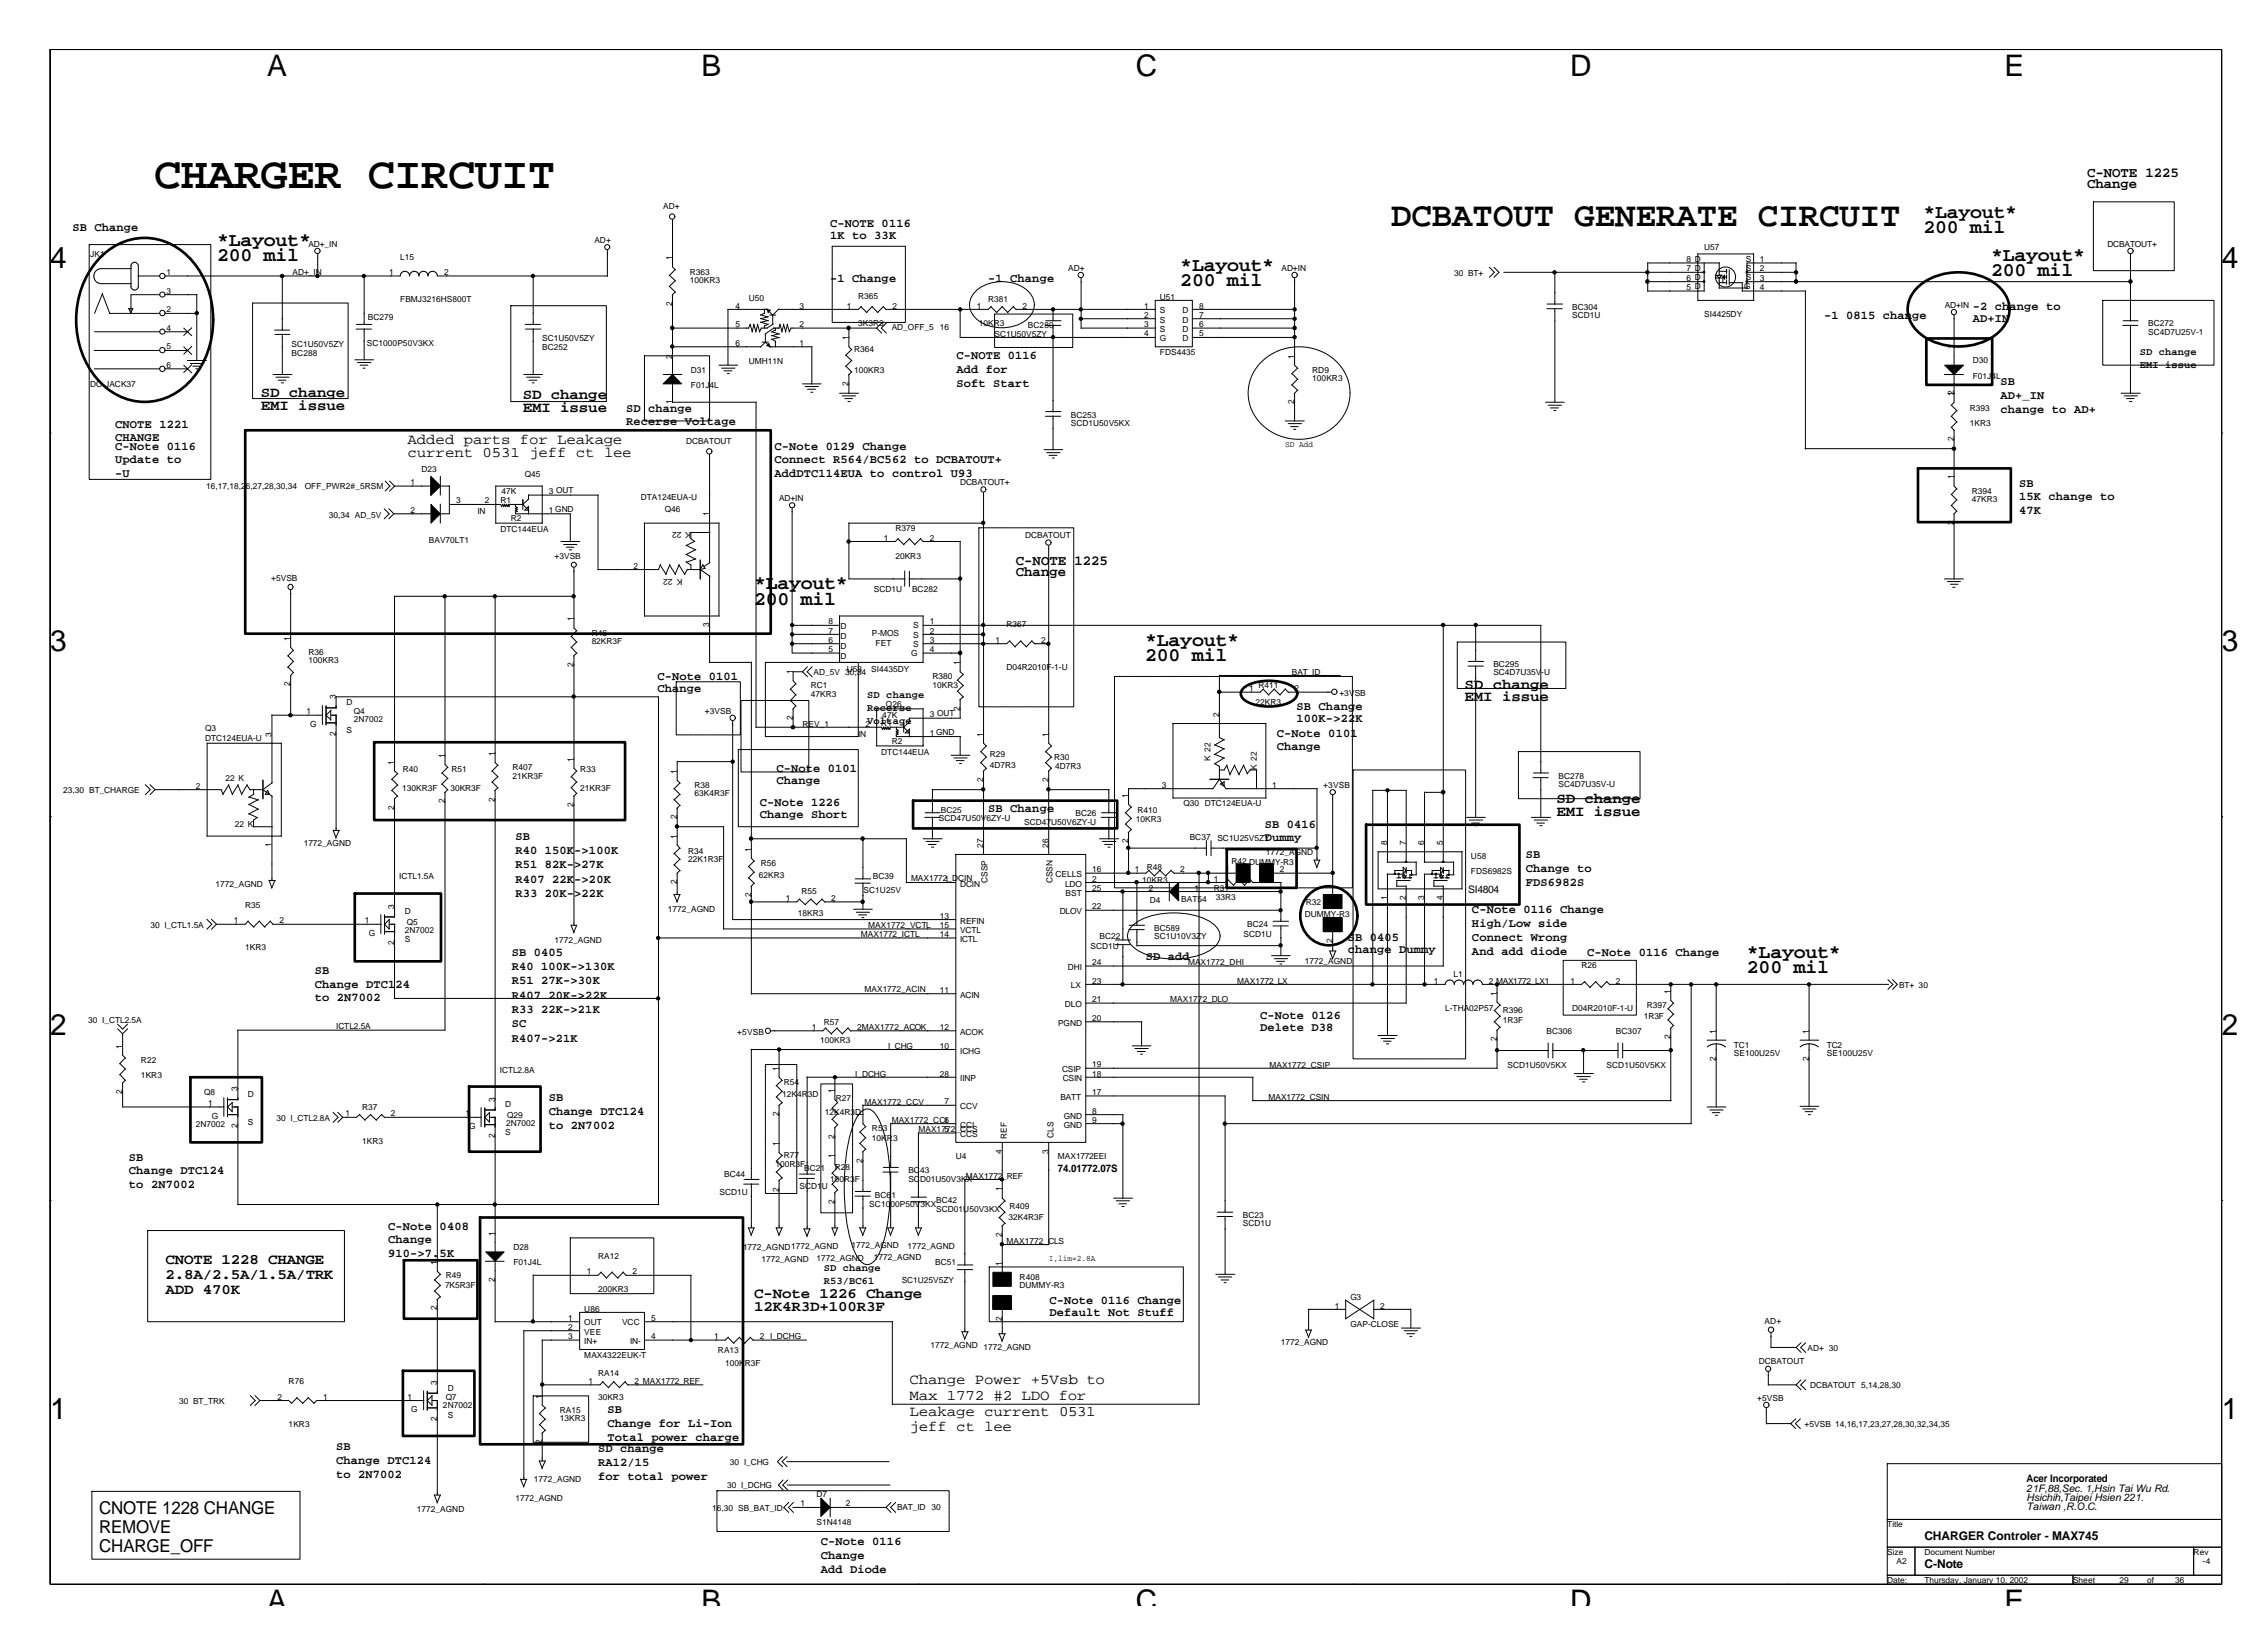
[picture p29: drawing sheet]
<svg xmlns="http://www.w3.org/2000/svg" width="287mm" height="207mm" viewBox="0 0 287 207" stroke-linecap="round" stroke-linejoin="round" font-family="sans-serif">
<defs><g id="words">
<text font-size="5.6" x="19.5" y="23.8">CHARGER CIRCUIT</text>
<text font-size="4.4" x="176.3" y="28.6">DCBATOUT GENERATE CIRCUIT</text>
<g font-size="3.8">
<text x="33.9" y="9.7">A</text>
<text x="88.9" y="9.7">B</text>
<text x="143.9" y="9.7">C</text>
<text x="199" y="9.7">D</text>
<text x="254" y="9.7">E</text>
<text x="6.3" y="34">4</text>
<text x="281.5" y="34">4</text>
<text x="6.3" y="82.6">3</text>
<text x="281.5" y="82.6">3</text>
<text x="6.3" y="131.2">2</text>
<text x="281.5" y="131.2">2</text>
<text x="6.3" y="179.8">1</text>
<text x="281.5" y="179.8">1</text>
<text x="33.9" y="204.2">A</text>
<text x="88.9" y="204.2">B</text>
<text x="143.9" y="204.2">C</text>
<text x="199" y="204.2">D</text>
<text x="254" y="204.2">E</text>
</g>
<g font-size="2.5">
<text x="243.7" y="27.6">*Layout*</text>
<text x="243.7" y="29.6">200 mil</text>
<text x="27.5" y="31.1">*Layout*</text>
<text x="27.5" y="33.1">200 mil</text>
<text x="149.6" y="34.3">*Layout*</text>
<text x="252.3" y="33">*Layout*</text>
<text x="252.3" y="35">200 mil</text>
<text x="149.6" y="36.3">200 mil</text>
<text x="95.5" y="74.7">*Layout*</text>
<text x="95.5" y="76.6">200 mil</text>
<text x="145.1" y="81.9">*Layout*</text>
<text x="145.1" y="83.8">200 mil</text>
<text x="221.4" y="121.4">*Layout*</text>
<text x="221.4" y="123.4">200 mil</text>
</g>
<g font-size="2.2">
<text x="12.6" y="191.9">CNOTE 1228 CHANGE</text>
<text x="12.6" y="194.3">REMOVE</text>
<text x="12.6" y="196.7">CHARGE_OFF</text>
</g>
<g font-size="1.9">
<text x="33.1" y="50.3">SD change</text>
<text x="33.1" y="52">EMI issue</text>
<text x="66.3" y="50.6">SD change</text>
<text x="66.3" y="52.2">EMI issue</text>
<text x="51.6" y="56.3">Added parts for Leakage</text>
<text x="51.6" y="58">current 0531 jeff ct lee</text>
<text x="185.6" y="87.3">SD change</text>
<text x="185.6" y="88.9">EMI issue</text>
<text x="197.2" y="101.7">SD change</text>
<text x="197.2" y="103.4">EMI issue</text>
<text x="21" y="160.2">CNOTE 1228 CHANGE</text>
<text x="21" y="162.2">2.8A/2.5A/1.5A/TRK</text>
<text x="21" y="164.1">ADD 470K</text>
<text x="95.5" y="164.5">C-Note 1226 Change</text>
<text x="95.5" y="166.1">12K4R3D+100R3F</text>
<text x="115.2" y="175.4">Change Power +5Vsb to</text>
<text x="115.2" y="177.4">Max 1772 #2 LDO for</text>
<text x="115.2" y="179.4">Leakage current 0531</text>
<text x="115.2" y="181.4">jeff ct lee</text>
</g>
<g font-size="1.8">
<text x="264.5" y="22.4">C-NOTE 1225</text>
<text x="264.5" y="23.8">Change</text>
<text x="128.7" y="71.6">C-NOTE 1225</text>
<text x="128.7" y="73">Change</text>
</g>
<g font-size="1.5">
<text x="9.2" y="29.2">SB Change</text>
<text x="105.2" y="28.7">C-NOTE 0116</text>
<text x="105.2" y="30.3">1K to 33K</text>
<text x="105.2" y="35.8">-1 Change</text>
<text x="125.2" y="35.8">-1 Change</text>
<text x="231.1" y="40.5">-1 0815 change</text>
<text x="250" y="39.3">-2 change to</text>
<text x="250" y="40.9">AD+IN</text>
<text x="121.2" y="45.6">C-NOTE 0116</text>
<text x="121.2" y="47.3">Add for</text>
<text x="79.3" y="52.3">SD change</text>
<text x="79.3" y="53.8">Recerse Voltage</text>
<text x="121.2" y="49">Soft Start</text>
<text x="253.5" y="48.7">SB</text>
<text x="253.5" y="50.5">AD+_IN</text>
<text x="253.5" y="52.3">change to AD+</text>
<text x="14.6" y="54.3">CNOTE 1221</text>
<text x="14.6" y="55.9">CHANGE</text>
<text x="14.6" y="57">C-Note 0116</text>
<text x="14.6" y="58.7">Update to</text>
<text x="98.1" y="57">C-Note 0129 Change</text>
<text x="98.1" y="58.7">Connect R564/BC562 to DCBATOUT+</text>
<text x="14.6" y="60.5">-U</text>
<text x="98.1" y="60.5">AddDTC114EUA to control U93</text>
<text x="255.9" y="61.7">SB</text>
<text x="255.9" y="63.4">15K change to</text>
<text x="255.9" y="65.2">47K</text>
<text x="83.3" y="86.2">C-Note 0101</text>
<text x="83.3" y="87.7">Change</text>
<text x="164.3" y="89.9">SB Change</text>
<text x="161.8" y="93.4">C-Note 0101</text>
<text x="161.8" y="95">Change</text>
<text x="164.3" y="91.5">100K-&gt;22K</text>
<text x="98.4" y="97.8">C-Note 0101</text>
<text x="98.4" y="99.4">Change</text>
<text x="65.3" y="106.5">SB</text>
<text x="96.3" y="102.2">C-Note 1226</text>
<text x="96.3" y="103.7">Change Short</text>
<text x="125.2" y="102.9">SB Change</text>
<text x="160.3" y="105">SB 0416</text>
<text x="160.3" y="106.6">Dummy</text>
<text x="65.3" y="108.3">R40 150K-&gt;100K</text>
<text x="65.3" y="110.1">R51 82K-&gt;27K</text>
<text x="65.3" y="111.9">R407 22K-&gt;20K</text>
<text x="65.3" y="113.6">R33 20K-&gt;22K</text>
<text x="193.3" y="108.8">SB</text>
<text x="193.3" y="110.5">Change to</text>
<text x="193.3" y="112.2">FDS6982S</text>
<text x="170.8" y="119.2">SB 0405</text>
<text x="186.5" y="115.7">C-Note 0116 Change</text>
<text x="186.5" y="117.5">High/Low side</text>
<text x="186.5" y="119.3">Connect Wrong</text>
<text x="39.9" y="123.5">SB</text>
<text x="39.9" y="125.2">Change DTC124</text>
<text x="64.9" y="121.1">SB 0405</text>
<text x="64.9" y="123">R40 100K-&gt;130K</text>
<text x="64.9" y="124.8">R51 27K-&gt;30K</text>
<text x="145.2" y="121.7">SD add</text>
<text x="170.8" y="120.8">change Dummy</text>
<text x="186.5" y="121">And add diode</text>
<text x="201.1" y="121.2">C-Note 0116 Change</text>
<text x="39.9" y="126.9">to 2N7002</text>
<text x="64.9" y="126.6">R407 20K-&gt;22K</text>
<text x="64.9" y="128.4">R33 22K-&gt;21K</text>
<text x="64.9" y="130.2">SC</text>
<text x="159.7" y="129.1">C-Note 0126</text>
<text x="159.7" y="130.7">Delete D38</text>
<text x="64.9" y="132.1">R407-&gt;21K</text>
<text x="69.6" y="139.6">SB</text>
<text x="69.6" y="141.3">Change DTC124</text>
<text x="69.6" y="143.1">to 2N7002</text>
<text x="16.3" y="147.1">SB</text>
<text x="16.3" y="148.9">Change DTC124</text>
<text x="16.3" y="150.6">to 2N7002</text>
<text x="49.2" y="155.8">C-Note 0408</text>
<text x="49.2" y="157.6">Change</text>
<text x="49.2" y="159.3">910-&gt;7.5K</text>
<text x="133" y="165.2">C-Note 0116 Change</text>
<text x="133" y="166.8">Default Not Stuff</text>
<text x="77" y="179.1">SB</text>
<text x="42.6" y="183.8">SB</text>
<text x="42.6" y="185.6">Change DTC124</text>
<text x="75.8" y="184.1">SD change</text>
<text x="75.8" y="185.8">RA12/15</text>
<text x="77" y="180.9">Change for Li-Ion</text>
<text x="77" y="182.6">Total power charge</text>
<text x="42.6" y="187.3">to 2N7002</text>
<text x="75.8" y="187.6">for total power</text>
<text x="104" y="195.8">C-Note 0116</text>
<text x="104" y="197.6">Change</text>
<text x="243.8" y="195.2">CHARGER Controler - MAX745</text>
<text x="104" y="199.3">Add Diode</text>
<text x="243.8" y="198.7">C-Note</text>
</g>
<g font-size="1.3">
<text x="271.1" y="45">SD change</text>
<text x="271.1" y="46.6">EMI issue</text>
<text x="109.9" y="88.5">SD change</text>
<text x="109.9" y="90.1">Recerse</text>
<text x="109.9" y="91.8">Voltage</text>
<text x="186.1" y="113.1">SI4804</text>
<text x="134" y="148.6">74.01772.07S</text>
<text x="104.4" y="161.1">SD change</text>
<text x="104.4" y="162.8">R53/BC61</text>
<text x="256.8" y="187.9">Acer Incorporated</text>
<text x="256.8" y="189.1">21F,88,Sec. 1,Hsin Tai Wu Rd.</text>
<text x="256.8" y="190.3">Hsichih,Taipei Hsien 221.</text>
<text x="256.8" y="191.4">Taiwan ,R.O.C.</text>
</g>
<g font-size="1.1">
<text x="84" y="26.4">AD+</text>
<text x="11.4" y="32.6">JK1</text>
<text x="21.1" y="34.9">1</text>
<text x="37.1" y="34.9">AD+_IN</text>
<text x="39.1" y="31.3">AD+_IN</text>
<text x="49.3" y="34.9">1</text>
<text x="50.7" y="32.9">L15</text>
<text x="56.3" y="34.9">2</text>
<text x="75.3" y="30.8">AD+</text>
<text x="85.2" y="33" transform="rotate(-90 85.2 33)">1</text>
<text x="87.4" y="34.8">R363</text>
<text x="87.4" y="35.9">100KR3</text>
<text x="135.3" y="34.3">AD+</text>
<text x="162.4" y="34.3">AD+IN</text>
<text x="184.3" y="35">30 BT+</text>
<text x="213.7" y="35.6">6 D</text>
<text x="213.7" y="34.4">7 D</text>
<text x="213.7" y="33.2">8 D</text>
<text x="215.9" y="31.7">U57</text>
<text x="221.2" y="34.3">S</text>
<text x="221.2" y="35.5">S</text>
<text x="221.2" y="33.2">S</text>
<text x="223" y="33.2">1</text>
<text x="223" y="34.4">2</text>
<text x="223" y="35.6">3</text>
<text x="267" y="31.3">DCBATOUT+</text>
<text x="21.1" y="37.2">3</text>
<text x="21.1" y="39.6">2</text>
<text x="21.1" y="41.9">4</text>
<text x="46.6" y="40.6">BC279</text>
<text x="50.7" y="38.3">FBMJ3216HS800T</text>
<text x="85.2" y="38.7" transform="rotate(-90 85.2 38.7)">2</text>
<text x="93.2" y="39.1">4</text>
<text x="93.2" y="41.5">5</text>
<text x="94.9" y="38.2">U50</text>
<text x="101.3" y="41.5">2</text>
<text x="101.3" y="39.1">3</text>
<text x="107.3" y="39.1">1</text>
<text x="108.8" y="37.9">R365</text>
<text x="108.8" y="41.4">3K3R3</text>
<text x="113" y="41.8">AD_OFF_5</text>
<text x="113.1" y="39.1">2</text>
<text x="119.1" y="41.8">16</text>
<text x="123.8" y="39.1">1</text>
<text x="124" y="41.4">10KR3</text>
<text x="125.2" y="38.3">R381</text>
<text x="129.6" y="39.1">2</text>
<text x="130.3" y="41.6">BC280</text>
<text x="145" y="39.1">1</text>
<text x="145" y="40.3">2</text>
<text x="145" y="41.5">3</text>
<text x="147" y="38">U51</text>
<text x="147" y="39.7">S</text>
<text x="147" y="40.9">S</text>
<text x="149.9" y="40.9">D</text>
<text x="149.9" y="39.7">D</text>
<text x="151.9" y="41.5">6</text>
<text x="151.9" y="40.3">7</text>
<text x="151.9" y="39.1">8</text>
<text x="199.2" y="39.3">BC304</text>
<text x="199.2" y="40.3">SCD1U</text>
<text x="213.7" y="36.8">5 D</text>
<text x="215.9" y="40.2">SI4425DY</text>
<text x="221" y="36.7">G</text>
<text x="223" y="36.8">4</text>
<text x="246.4" y="39">AD+IN</text>
<text x="272.2" y="41.4">BC272</text>
<text x="21.1" y="44.3">5</text>
<text x="21.1" y="46.7">6</text>
<text x="37" y="44">SC1U50V5ZY</text>
<text x="37" y="45.1">BC288</text>
<text x="46.5" y="43.9">SC1000P50V3KX</text>
<text x="68.7" y="43.3">SC1U50V5ZY</text>
<text x="68.7" y="44.4">BC252</text>
<text x="85.2" y="45.5" transform="rotate(-90 85.2 45.5)">2</text>
<text x="87.5" y="47.3">D31</text>
<text x="93.2" y="43.8">6</text>
<text x="94.9" y="46.2">UMH11N</text>
<text x="101.3" y="43.8">1</text>
<text x="107.5" y="43.1" transform="rotate(-90 107.5 43.1)">1</text>
<text x="108.2" y="44.7">R364</text>
<text x="108.2" y="47.3">100KR3</text>
<text x="126" y="42.7">SC1U50V5ZY</text>
<text x="145" y="42.6">4</text>
<text x="147" y="45">FDS4435</text>
<text x="147" y="42.1">S</text>
<text x="147" y="43.3">G</text>
<text x="149.9" y="43.3">D</text>
<text x="149.9" y="42.1">D</text>
<text x="151.9" y="42.6">5</text>
<text x="164" y="45.5" transform="rotate(-90 164 45.5)">1</text>
<text x="166.3" y="47.3">RD9</text>
<text x="247.6" y="44.3" transform="rotate(-90 247.6 44.3)">1</text>
<text x="250" y="46.1">D30</text>
<text x="250" y="48">F01J4L</text>
<text x="272.2" y="42.4">SC4D7U25V-1</text>
<text x="11.4" y="49">DC-JACK37</text>
<text x="85.2" y="51.2" transform="rotate(-90 85.2 51.2)">1</text>
<text x="87.5" y="49.2">F01J4L</text>
<text x="107.5" y="48.9" transform="rotate(-90 107.5 48.9)">2</text>
<text x="135.7" y="52.9">BC253</text>
<text x="135.7" y="54">SCD1U50V5KX</text>
<text x="164" y="51.2" transform="rotate(-90 164 51.2)">2</text>
<text x="166.3" y="48.3">100KR3</text>
<text x="247.6" y="50.2" transform="rotate(-90 247.6 50.2)">12</text>
<text x="249.6" y="52.1">R393</text>
<text x="249.6" y="54">1KR3</text>
<text x="53.4" y="59.9">D23</text>
<text x="87" y="56.3">DCBATOUT</text>
<text x="162.9" y="56.6">SD Add</text>
<text x="247.6" y="55.9" transform="rotate(-90 247.6 55.9)">2</text>
<text x="26.1" y="62">16,17,18,26,27,28,30,34</text>
<text x="38.6" y="62">OFF_PWR2#_5RSM</text>
<text x="41.7" y="65.6">30,34 AD_5V</text>
<text x="52" y="65">2</text>
<text x="52" y="61.5">1</text>
<text x="57.8" y="63.8">3</text>
<text x="60.5" y="65.2">IN</text>
<text x="61.4" y="63.8">2</text>
<text x="63.4" y="63.7">R1</text>
<text x="63.5" y="62.7">47K</text>
<text x="66.5" y="60.5">Q45</text>
<text x="69.6" y="65">1 GND</text>
<text x="69.6" y="62.7">3 OUT</text>
<text x="81.2" y="63.4">DTA124EUA-U</text>
<text x="84.2" y="64.9">Q46</text>
<text x="89.9" y="65.5" transform="rotate(-90 89.9 65.5)">1</text>
<text x="98.7" y="63.5">AD+IN</text>
<text x="121.7" y="61.5">DCBATOUT+</text>
<text x="247.6" y="60.8" transform="rotate(-90 247.6 60.8)">1</text>
<text x="249.9" y="62.6">R394</text>
<text x="249.9" y="63.6">47KR3</text>
<text x="54.4" y="68.8">BAV70LT1</text>
<text x="63.4" y="67.4">DTC144EUA</text>
<text x="64.7" y="66.1">R2</text>
<text x="70.3" y="70.8">+3VSB</text>
<text x="87.5" y="67.5" transform="rotate(-180 87.5 67.5)">K 22</text>
<text x="112" y="68.6">1</text>
<text x="113.5" y="67.3">R379</text>
<text x="113.5" y="70.8">20KR3</text>
<text x="117.8" y="68.6">2</text>
<text x="129.9" y="68.2">DCBATOUT</text>
<text x="247.6" y="66.5" transform="rotate(-90 247.6 66.5)">2</text>
<text x="34.4" y="73.6">+5VSB</text>
<text x="80.3" y="72.1">2</text>
<text x="86.5" y="73.4" transform="rotate(-180 86.5 73.4)">K 22</text>
<text x="110.7" y="75">SCD1U</text>
<text x="115.6" y="75">BC282</text>
<text x="36.8" y="81.3" transform="rotate(-90 36.8 81.3)">1</text>
<text x="39.1" y="83">R36</text>
<text x="72.7" y="78.8" transform="rotate(-90 72.7 78.8)">1</text>
<text x="75" y="80.6">R46</text>
<text x="75" y="81.6">82KR3F</text>
<text x="89.9" y="79.5" transform="rotate(-90 89.9 79.5)">3</text>
<text x="105" y="79.1">8</text>
<text x="105" y="80.3">7</text>
<text x="105" y="81.5">6</text>
<text x="105" y="82.6">5</text>
<text x="106.5" y="79.7">D</text>
<text x="106.5" y="81">D</text>
<text x="106.5" y="82.2">D</text>
<text x="106.5" y="83.5">D</text>
<text x="110.5" y="80.6">P-MOS</text>
<text x="111" y="81.9">FET</text>
<text x="115.4" y="83.2">G</text>
<text x="115.7" y="79.6">S</text>
<text x="115.7" y="80.8">S</text>
<text x="115.7" y="82">S</text>
<text x="117.8" y="79.1">1</text>
<text x="117.8" y="80.3">2</text>
<text x="117.8" y="81.5">3</text>
<text x="117.8" y="82.6">4</text>
<text x="126.2" y="81.5">1</text>
<text x="127.6" y="79.5">R367</text>
<text x="131.9" y="81.5">2</text>
<text x="36.8" y="87" transform="rotate(-90 36.8 87)">2</text>
<text x="39.1" y="84.1">100KR3</text>
<text x="42.5" y="88.7" transform="rotate(-90 42.5 88.7)">3</text>
<text x="43.9" y="89.4">D</text>
<text x="72.7" y="84.6" transform="rotate(-90 72.7 84.6)">2</text>
<text x="100.5" y="85.5" transform="rotate(-90 100.5 85.5)">1</text>
<text x="102.7" y="87.3">RC1</text>
<text x="102.7" y="88.3">47KR3</text>
<text x="103.1" y="85.6">AD_5V 30,34</text>
<text x="107.3" y="85.1">U53</text>
<text x="110.4" y="85.1">SI4435DY</text>
<text x="112.3" y="89.6">Q26</text>
<text x="118.2" y="86.1">R380</text>
<text x="118.2" y="87.3">10KR3</text>
<text x="121.6" y="84.3" transform="rotate(-90 121.6 84.3)">1</text>
<text x="127.6" y="84.9">D04R2010F-1-U</text>
<text x="158.3" y="87.6">1</text>
<text x="159.1" y="89.3">22KR3</text>
<text x="159.5" y="87.2">R411</text>
<text x="163.7" y="85.5">BAT_ID</text>
<text x="164" y="87.6">2</text>
<text x="169.7" y="88.2">+3V</text>
<text x="171.7" y="88.2">SB</text>
<text x="189.2" y="84.6">BC295</text>
<text x="189.2" y="85.6">SC4D7U35V-U</text>
<text x="26" y="92.7">Q3</text>
<text x="26" y="93.9">DTC124EUA-U</text>
<text x="34.4" y="93.4" transform="rotate(-90 34.4 93.4)">3</text>
<text x="38.8" y="90.5">1</text>
<text x="39.3" y="92.1">G</text>
<text x="42.5" y="93.3" transform="rotate(-90 42.5 93.3)">2</text>
<text x="43.9" y="92.9">S</text>
<text x="44.8" y="90.4">Q4</text>
<text x="44.8" y="91.5">2N7002</text>
<text x="62.7" y="95.9" transform="rotate(-90 62.7 95.9)">1</text>
<text x="89.3" y="90.4">+3VSB</text>
<text x="100.5" y="91.2" transform="rotate(-90 100.5 91.2)">2</text>
<text x="101.7" y="92.1">REV_1</text>
<text x="108.8" y="93.4">IN</text>
<text x="109.7" y="92.1">2</text>
<text x="111.7" y="92">R1</text>
<text x="111.7" y="95.6">DTC144EUA</text>
<text x="111.8" y="90.9">47K</text>
<text x="113" y="94.3">R2</text>
<text x="117.8" y="93.2">1 GND</text>
<text x="117.8" y="90.9">3 OUT</text>
<text x="121.6" y="90.1" transform="rotate(-90 121.6 90.1)">2</text>
<text x="124.6" y="93.4" transform="rotate(-90 124.6 93.4)">1</text>
<text x="125.4" y="96">R29</text>
<text x="132.8" y="93.4" transform="rotate(-90 132.8 93.4)">1</text>
<text x="154.5" y="90.9" transform="rotate(-90 154.5 90.9)">2</text>
<text x="8" y="100.5">23,30 BT_CHARGE</text>
<text x="24.8" y="100">2</text>
<text x="28.6" y="98.9">22 K</text>
<text x="50" y="96.9" transform="rotate(-90 50 96.9)">1</text>
<text x="51" y="100.2">130KR3F</text>
<text x="51.1" y="97.9">R40</text>
<text x="56.3" y="101.8" transform="rotate(-90 56.3 101.8)">2</text>
<text x="56.3" y="96.1" transform="rotate(-90 56.3 96.1)">1</text>
<text x="57.1" y="100.2">30KR3F</text>
<text x="57.2" y="97.9">R51</text>
<text x="62.7" y="101.6" transform="rotate(-90 62.7 101.6)">2</text>
<text x="64.9" y="97.6">R407</text>
<text x="64.9" y="98.7">21KR3F</text>
<text x="72.7" y="96.5" transform="rotate(-90 72.7 96.5)">1</text>
<text x="73.5" y="97.9">R33</text>
<text x="73.5" y="100.2">21KR3F</text>
<text x="85.8" y="98.1" transform="rotate(-90 85.8 98.1)">1</text>
<text x="88" y="99.9">R38</text>
<text x="88" y="100.9">63K4R3F</text>
<text x="124.6" y="99.2" transform="rotate(-90 124.6 99.2)">2</text>
<text x="125.4" y="97.4">4D7R3</text>
<text x="132.8" y="99.2" transform="rotate(-90 132.8 99.2)">2</text>
<text x="133.6" y="96.3">R30</text>
<text x="133.7" y="97.5">4D7R3</text>
<text x="143" y="101.1" transform="rotate(-90 143 101.1)">1</text>
<text x="147.2" y="99.8">3</text>
<text x="153.4" y="96.4" transform="rotate(-90 153.4 96.4)">K 22</text>
<text x="159.3" y="97.6" transform="rotate(-90 159.3 97.6)">K 22</text>
<text x="161.2" y="99.8">1</text>
<text x="167.7" y="99.9">+3VSB</text>
<text x="197.5" y="98.7">BC278</text>
<text x="197.5" y="99.8">SC4D7U35V-U</text>
<text x="29.8" y="104.8">22 K</text>
<text x="34.4" y="107.4" transform="rotate(-90 34.4 107.4)">1</text>
<text x="38.5" y="107.3">1772_AGND</text>
<text x="50" y="102.7" transform="rotate(-90 50 102.7)">2</text>
<text x="72.7" y="102.3" transform="rotate(-90 72.7 102.3)">2</text>
<text x="85.8" y="106.3" transform="rotate(-90 85.8 106.3)">1</text>
<text x="85.8" y="103.9" transform="rotate(-90 85.8 103.9)">2</text>
<text x="95.2" y="108" transform="rotate(-90 95.2 108)">1</text>
<text x="119" y="104.1">SCD47U50V6ZY-U</text>
<text x="119.2" y="103.1">BC25</text>
<text x="124.6" y="107.5" transform="rotate(-90 124.6 107.5)">27</text>
<text x="129.8" y="104.6">SCD47U50V6ZY-U</text>
<text x="132.8" y="107.5" transform="rotate(-90 132.8 107.5)">26</text>
<text x="136.3" y="103.4">BC26</text>
<text x="143" y="106.9" transform="rotate(-90 143 106.9)">2</text>
<text x="143.9" y="104.2">10KR3</text>
<text x="144.1" y="103.1">R410</text>
<text x="149.9" y="102.2">Q30 DTC124EUA-U</text>
<text x="150.7" y="106.5">BC37</text>
<text x="154.3" y="106.6">SC1U25V5ZY</text>
<text x="175.8" y="107.1" transform="rotate(-90 175.8 107.1)">8</text>
<text x="178.1" y="107.1" transform="rotate(-90 178.1 107.1)">7</text>
<text x="180.5" y="107.1" transform="rotate(-90 180.5 107.1)">6</text>
<text x="182.8" y="107.1" transform="rotate(-90 182.8 107.1)">5</text>
<text x="27.3" y="112.5">1772_AGND</text>
<text x="50.6" y="111.4">ICTL1.5A</text>
<text x="85.8" y="112.1" transform="rotate(-90 85.8 112.1)">2</text>
<text x="87.2" y="108.2">R34</text>
<text x="87.2" y="109.3">22K1R3F</text>
<text x="95.2" y="113.7" transform="rotate(-90 95.2 113.7)">2</text>
<text x="96.1" y="111.3">62KR3</text>
<text x="96.4" y="109.7">R56</text>
<text x="101.6" y="113.3">R55</text>
<text x="109.4" y="113.2">SC1U25V</text>
<text x="110.6" y="111.4">BC39</text>
<text x="115.4" y="111.6">MAX1772_DCIN</text>
<text x="119.7" y="111.7">1</text>
<text x="121.7" y="112.4">DCIN</text>
<text x="125.1" y="111.9" transform="rotate(-90 125.1 111.9)">CSSP</text>
<text x="133.3" y="111.9" transform="rotate(-90 133.3 111.9)">CSSN</text>
<text x="133.7" y="111.2">CELLS</text>
<text x="135" y="112.4">LDO</text>
<text x="135" y="113.5">BST</text>
<text x="138.4" y="111.7">2</text>
<text x="138.4" y="112.9">25</text>
<text x="138.4" y="110.5">16</text>
<text x="143.8" y="110.5">1</text>
<text x="144.7" y="111.9">10KR3</text>
<text x="145.3" y="110.3">R48</text>
<text x="145.6" y="112.9">2</text>
<text x="149.6" y="110.5">2</text>
<text x="151.3" y="112.9">1</text>
<text x="153.8" y="112.9">R31</text>
<text x="153.8" y="111.7">1</text>
<text x="155.2" y="110.5">1</text>
<text x="156" y="109.5">R42 DUMMY-R3</text>
<text x="159.6" y="111.7">2</text>
<text x="160.4" y="108.3">1772_AGND</text>
<text x="162.2" y="110.5">2</text>
<text x="168.8" y="112.5" transform="rotate(-90 168.8 112.5)">1</text>
<text x="186.4" y="108.9">U58</text>
<text x="186.4" y="110.8">FDS6982S</text>
<text x="19" y="117.7">30 I_CTL1.5A</text>
<text x="29.6" y="117">1</text>
<text x="31.1" y="115">R35</text>
<text x="35.4" y="117">2</text>
<text x="46.2" y="117">1</text>
<text x="46.7" y="118.6">G</text>
<text x="50" y="119.7" transform="rotate(-90 50 119.7)">2</text>
<text x="50" y="115.2" transform="rotate(-90 50 115.2)">3</text>
<text x="51.3" y="119.4">S</text>
<text x="51.3" y="115.9">D</text>
<text x="51.3" y="118.3">2N7002</text>
<text x="51.6" y="117.2">Q5</text>
<text x="70.3" y="119.5">1772_AGND</text>
<text x="84.6" y="115.5">1772_AGND</text>
<text x="99.6" y="114.2">1</text>
<text x="101.1" y="116.1">18KR3</text>
<text x="105.3" y="114.2">2</text>
<text x="109.1" y="118.8">MAX1772_ICTL</text>
<text x="110" y="117.7">MAX1772_VCTL</text>
<text x="119.1" y="116.4">13</text>
<text x="119.1" y="118.8">14</text>
<text x="119.1" y="117.6">15</text>
<text x="121.7" y="117.1">REFIN</text>
<text x="121.7" y="119.4">ICTL</text>
<text x="121.7" y="118.3">VCTL</text>
<text x="134.3" y="115.9">DLOV</text>
<text x="138.4" y="115.2">22</text>
<text x="139.3" y="119.1">BC22</text>
<text x="145.7" y="114.5">D4</text>
<text x="146.3" y="118">BC589</text>
<text x="146.3" y="119.1">SC1U10V3ZY</text>
<text x="149.7" y="114.4">BAT54</text>
<text x="154.1" y="114.1">33R3</text>
<text x="157.6" y="118.7">SCD1U</text>
<text x="158" y="117.5">BC24</text>
<text x="165.4" y="116.2">DUMMY-R3</text>
<text x="165.5" y="114.7">R32</text>
<text x="168.8" y="119.5" transform="rotate(-90 168.8 119.5)">2</text>
<text x="175.8" y="114.1" transform="rotate(-90 175.8 114.1)">1</text>
<text x="178.1" y="114.1" transform="rotate(-90 178.1 114.1)">2</text>
<text x="180.5" y="114.1" transform="rotate(-90 180.5 114.1)">3</text>
<text x="182.8" y="114.1" transform="rotate(-90 182.8 114.1)">4</text>
<text x="31.1" y="120.5">1KR3</text>
<text x="109.6" y="125.7">MAX1772_ACIN</text>
<text x="119.1" y="125.8">11</text>
<text x="135.3" y="123">DHI</text>
<text x="135.7" y="125.3">LX</text>
<text x="138.2" y="120.2">SCD1U</text>
<text x="138.4" y="122.3">24</text>
<text x="138.4" y="124.7">23</text>
<text x="150.5" y="122.4">MAX1772_DHI</text>
<text x="156.8" y="124.7">MAX1772_LX</text>
<text x="165.4" y="122.2">1772_AGND</text>
<text x="181.7" y="124.7">1</text>
<text x="184.2" y="123.9">L1</text>
<text x="188.6" y="124.7">2 MAX1772_LX1</text>
<text x="199" y="124.7">1</text>
<text x="200.4" y="122.7">R26</text>
<text x="204.8" y="124.7">2</text>
<text x="211.7" y="126" transform="rotate(-90 211.7 126)">1</text>
<text x="240.7" y="125.3">BT+ 30</text>
<text x="11.2" y="129.6">30 I_CTL2.5A</text>
<text x="42.6" y="130.5">ICTL2.5A</text>
<text x="93.4" y="131.2">+5VSB</text>
<text x="102.9" y="130.6">1</text>
<text x="104.4" y="129.9">R57</text>
<text x="108.6" y="130.6">2MAX1772_ACOK</text>
<text x="119.1" y="130.6">12</text>
<text x="121.7" y="126.5">ACIN</text>
<text x="121.7" y="131.2">ACOK</text>
<text x="134.1" y="130">PGND</text>
<text x="134.9" y="127.6">DLO</text>
<text x="138.4" y="127">21</text>
<text x="138.4" y="129.4">20</text>
<text x="148.3" y="127.1">MAX1772_DLO</text>
<text x="183.1" y="128.1">L-THA02P57</text>
<text x="189.7" y="132" transform="rotate(-90 189.7 132)">2</text>
<text x="189.7" y="126.2" transform="rotate(-90 189.7 126.2)">1</text>
<text x="190.4" y="128.4">R396</text>
<text x="190.4" y="129.6">1R3F</text>
<text x="196" y="131.1">BC306</text>
<text x="199.2" y="128.1">D04R2010F-1-U</text>
<text x="204.8" y="131.1">BC307</text>
<text x="208.3" y="129.2">1R3F</text>
<text x="208.7" y="127.8">R397</text>
<text x="211.7" y="131.8" transform="rotate(-90 211.7 131.8)">2</text>
<text x="217.4" y="131" transform="rotate(-90 217.4 131)">1</text>
<text x="229.2" y="131" transform="rotate(-90 229.2 131)">1</text>
<text x="15.5" y="132.9" transform="rotate(-90 15.5 132.9)">1</text>
<text x="17.9" y="134.7">R22</text>
<text x="17.9" y="136.6">1KR3</text>
<text x="63.3" y="136">ICTL2.8A</text>
<text x="98.7" y="135.7" transform="rotate(-90 98.7 135.7)">1</text>
<text x="99.3" y="137.5">R54</text>
<text x="103.9" y="132.2">100KR3</text>
<text x="108.4" y="136.5">I_DCHG</text>
<text x="112.5" y="132.9">I_CHG</text>
<text x="119.1" y="132.9">10</text>
<text x="119.1" y="136.5">28</text>
<text x="121.7" y="133.5">ICHG</text>
<text x="121.7" y="137">IINP</text>
<text x="134.6" y="135.9">CSIP</text>
<text x="134.7" y="137">CSIN</text>
<text x="138.4" y="135.3">19</text>
<text x="138.4" y="136.5">18</text>
<text x="160.9" y="135.3">MAX1772_CSIP</text>
<text x="191" y="135.4">SCD1U50V5KX</text>
<text x="203.6" y="135.4">SCD1U50V5KX</text>
<text x="217.4" y="134.5" transform="rotate(-90 217.4 134.5)">2</text>
<text x="219.7" y="132.8">TC1</text>
<text x="219.7" y="133.9">SE100U25V</text>
<text x="229.2" y="134.5" transform="rotate(-90 229.2 134.5)">2</text>
<text x="231.5" y="132.8">TC2</text>
<text x="231.5" y="133.9">SE100U25V</text>
<text x="15.5" y="138.7" transform="rotate(-90 15.5 138.7)">2</text>
<text x="24.8" y="142.8">2N7002</text>
<text x="25.9" y="138.8">Q8</text>
<text x="26.4" y="140.2">1</text>
<text x="26.8" y="141.8">G</text>
<text x="30.1" y="142.9" transform="rotate(-90 30.1 142.9)">2</text>
<text x="30.1" y="138.3" transform="rotate(-90 30.1 138.3)">3</text>
<text x="31.4" y="142.6">S</text>
<text x="31.4" y="139.1">D</text>
<text x="35.1" y="142.1">30 I_CTL2.8A</text>
<text x="43.8" y="141.5">1</text>
<text x="45.9" y="140.7">R37</text>
<text x="49.5" y="141.5">2</text>
<text x="59" y="141.5">1</text>
<text x="59.4" y="143.1">G</text>
<text x="62.7" y="139.6" transform="rotate(-90 62.7 139.6)">3</text>
<text x="64" y="143.9">S</text>
<text x="64" y="140.3">D</text>
<text x="64.1" y="142.7">2N7002</text>
<text x="64.3" y="141.7">Q29</text>
<text x="98.7" y="141.5" transform="rotate(-90 98.7 141.5)">2</text>
<text x="99.1" y="139.1">12K4R3D</text>
<text x="104.5" y="141.3">12K4R3D</text>
<text x="105.7" y="138.6" transform="rotate(-90 105.7 138.6)">1</text>
<text x="105.9" y="139.5">R27</text>
<text x="109.3" y="141.6" transform="rotate(-90 109.3 141.6)">1</text>
<text x="109.6" y="140">MAX1772_CCV</text>
<text x="110.5" y="143.4">R53</text>
<text x="113" y="142.3">MAX1772_CC6I</text>
<text x="116.4" y="143.5">MAX1772_CCS</text>
<text x="119.7" y="143.5">5</text>
<text x="119.7" y="140">7</text>
<text x="121.7" y="142.9">CCI</text>
<text x="121.7" y="140.6">CCV</text>
<text x="134.4" y="139.4">BATT</text>
<text x="134.8" y="141.8">GND</text>
<text x="134.8" y="142.9">GND</text>
<text x="138.4" y="141.2">8</text>
<text x="138.4" y="142.3">9</text>
<text x="138.4" y="138.8">17</text>
<text x="160.7" y="139.4">MAX1772_CSIN</text>
<text x="45.9" y="145">1KR3</text>
<text x="62.7" y="144.2" transform="rotate(-90 62.7 144.2)">2</text>
<text x="91.8" y="149.2">BC44</text>
<text x="98.3" y="147.9">100R3F</text>
<text x="98.7" y="145.3" transform="rotate(-90 98.7 145.3)">1</text>
<text x="99.3" y="146.8">R77</text>
<text x="101.9" y="148.5">BC21</text>
<text x="105.2" y="149.8">100R3F</text>
<text x="105.7" y="146.8" transform="rotate(-90 105.7 146.8)">1</text>
<text x="105.7" y="144.3" transform="rotate(-90 105.7 144.3)">2</text>
<text x="105.8" y="148.4">R28</text>
<text x="109.3" y="147.4" transform="rotate(-90 109.3 147.4)">2</text>
<text x="110.5" y="144.6">10KR3</text>
<text x="115.1" y="148.7">BC43</text>
<text x="115.1" y="149.8">SCD01U50V3KX</text>
<text x="121.1" y="147">U4</text>
<text x="121.7" y="144.1">CCS</text>
<text x="122.4" y="149.4">MAX1772_REF</text>
<text x="127" y="146.2" transform="rotate(-90 127 146.2)">4</text>
<text x="127.6" y="144.3" transform="rotate(-90 127.6 144.3)">REF</text>
<text x="132.8" y="146.2" transform="rotate(-90 132.8 146.2)">3</text>
<text x="133.5" y="144.2" transform="rotate(-90 133.5 144.2)">CLS</text>
<text x="134" y="147">MAX1772EEI</text>
<text x="91.2" y="151.4">SCD1U</text>
<text x="98.7" y="151.1" transform="rotate(-90 98.7 151.1)">2</text>
<text x="101.3" y="150.7">SCD1U</text>
<text x="105.7" y="152.6" transform="rotate(-90 105.7 152.6)">2</text>
<text x="110.2" y="153">SC1000P50V3KX</text>
<text x="110.9" y="151.9">BC61</text>
<text x="118.6" y="152.5">BC42</text>
<text x="118.6" y="153.6">SCD01U50V3KX</text>
<text x="127" y="151" transform="rotate(-90 127 151)">1</text>
<text x="127.8" y="154.6">32K4R3F</text>
<text x="127.9" y="153.2">R409</text>
<text x="157.5" y="154.4">BC23</text>
<text x="157.5" y="155.4">SCD1U</text>
<text x="55.4" y="160.3" transform="rotate(-90 55.4 160.3)">1</text>
<text x="62.7" y="156.7" transform="rotate(-90 62.7 156.7)">1</text>
<text x="65.1" y="158.5">D28</text>
<text x="65.1" y="160.4">F01J4L</text>
<text x="74.4" y="161.5">1</text>
<text x="75.8" y="159.5">RA12</text>
<text x="80.1" y="161.5">2</text>
<text x="94.1" y="158.4">1772_AGND1772_AGND</text>
<text x="96.5" y="159.9">1772_AGND</text>
<text x="103.5" y="159.8">1772_AGND</text>
<text x="107.9" y="158.1">1772_AGND</text>
<text x="110.7" y="159.7">1772_AGND</text>
<text x="115" y="158.3">1772_AGND</text>
<text x="118.5" y="160.4">BC51</text>
<text x="127" y="160.5" transform="rotate(-90 127 160.5)">1</text>
<text x="127" y="156.8" transform="rotate(-90 127 156.8)">2</text>
<text x="127.6" y="157.7">MAX1772_CLS</text>
<text x="132.9" y="159.8">I,lim=2.8A</text>
<text x="55.4" y="166.1" transform="rotate(-90 55.4 166.1)">2</text>
<text x="56.4" y="163.3">7K5R3F</text>
<text x="56.5" y="162">R49</text>
<text x="62.7" y="162.4" transform="rotate(-90 62.7 162.4)">2</text>
<text x="72" y="167.4">1</text>
<text x="74" y="166.3">U86</text>
<text x="74" y="168">OUT</text>
<text x="75.8" y="163.8">200KR3</text>
<text x="78.8" y="168">VCC</text>
<text x="82.5" y="167.4">5</text>
<text x="114.3" y="162.6">SC1U25V5ZY</text>
<text x="127" y="167.4" transform="rotate(-90 127 167.4)">2</text>
<text x="129.2" y="162.2">R408</text>
<text x="129.2" y="163.3">DUMMY-R3</text>
<text x="169.1" y="165.9">1</text>
<text x="171.1" y="164.7">G3</text>
<text x="174.9" y="165.9">2</text>
<text x="223.6" y="167.8">AD+</text>
<text x="72" y="168.6">2</text>
<text x="72" y="169.7">3</text>
<text x="74" y="172.1">MAX4322EUK-T</text>
<text x="74" y="169.2">VEE</text>
<text x="74" y="170.4">IN+</text>
<text x="79.8" y="170.4">IN-</text>
<text x="82.5" y="169.7">4</text>
<text x="90.5" y="169.7">1</text>
<text x="91" y="171.5">RA13</text>
<text x="91.9" y="173.2">100KR3F</text>
<text x="96.3" y="169.7">2 I_DCHG</text>
<text x="117.9" y="170.8">1772_AGND 1772_AGND</text>
<text x="162.3" y="170.5">1772_AGND</text>
<text x="171.1" y="168.2">GAP-CLOSE</text>
<text x="222.9" y="172.9">DCBATOUT</text>
<text x="229" y="171.2">AD+ 30</text>
<text x="22.7" y="177.9">30 BT_TRK</text>
<text x="35.2" y="177.4">2</text>
<text x="36.6" y="175.4">R76</text>
<text x="40.9" y="177.4">1</text>
<text x="51.6" y="177.4">1</text>
<text x="52.1" y="179">G</text>
<text x="55.4" y="175.5" transform="rotate(-90 55.4 175.5)">3</text>
<text x="56.1" y="178.5">2N7002</text>
<text x="56.5" y="177.4">Q7</text>
<text x="56.7" y="179.8">S</text>
<text x="56.7" y="176.2">D</text>
<text x="68.7" y="177.3" transform="rotate(-90 68.7 177.3)">1</text>
<text x="71" y="179.1">RA15</text>
<text x="74.6" y="175.4">1</text>
<text x="75.8" y="174.5">RA14</text>
<text x="75.8" y="177.4">30KR3</text>
<text x="80.4" y="175.4">2 MAX1772_REF</text>
<text x="222.7" y="177.6">+5VSB</text>
<text x="229.4" y="175.9">DCBATOUT 5,14,28,30</text>
<text x="36.6" y="180.9">1KR3</text>
<text x="55.4" y="180.1" transform="rotate(-90 55.4 180.1)">2</text>
<text x="68.7" y="183.1" transform="rotate(-90 68.7 183.1)">2</text>
<text x="71" y="180.1">13KR3</text>
<text x="92.5" y="185.6">30 I_CHG</text>
<text x="228.6" y="180.9">+5VSB 14,16,17,23,27,28,30,32,34,35</text>
<text x="52.8" y="191.7">1772_AGND</text>
<text x="65.3" y="190.3">1772_AGND</text>
<text x="67.6" y="187.9">1772_AGND</text>
<text x="90.3" y="191.5">16,30 SB_BAT_ID</text>
<text x="92.2" y="188.6">30 I_DCHG</text>
<text x="101.4" y="190.9">1</text>
<text x="103.5" y="189.8">D7</text>
<text x="107.2" y="190.9">2</text>
<text x="113.7" y="191.4">BAT_ID</text>
<text x="118" y="191.4">30</text>
<text x="103.5" y="193.3">S1N4148</text>
<text x="239.1" y="193.6">Title</text>
<text x="239.1" y="197.1">Size</text>
<text x="243.8" y="197.1">Document Number</text>
<text x="278" y="197.1">Rev</text>
<text x="239.1" y="200.6">Date:</text>
<text x="240.3" y="198.3">A2</text>
<text x="243.8" y="200.6">Thursday, January 10, 2002</text>
<text x="262.7" y="200.6">Sheet</text>
<text x="268.6" y="200.6">29</text>
<text x="272.1" y="200.6">of</text>
<text x="275.6" y="200.6">36</text>
<text x="279.1" y="198.3">-4</text>
</g>
</g></defs>
<g fill="none" stroke="#000" stroke-width=".13">
<path d="M6.3 6.3h275.2v194.5h-275.2v-194.5h275.2v194.5h-275.2zM61.4 6.3h.1M116.4 6.3h.1M171.4 6.3h.1M226.5 6.3h.1M11.3 31h15.4v29.8h-15.4zM13 37.2l.9 2.6M13 37.2l-1 2.5M13.9 39.7h6.4M16.3 39.1l.3 .6M16.3 39.1h.5M16.6 36.3v.2l.3 .3 .4-.1 .2-.2v-.2"/>
<path d="M16.6 33.7v-.2l.3-.3 .4 .1 .2 .3v2.7M16.6 33.7v2.6M16.6 34.1h-3.9l-.4 .1-.3 .4-.1 .2 .1 .6 .3 .4 .4 .2h3.9M16.8 39.1l-.2 .7M17.5 35h2.7M20.3 37.4h-3.7v2.4M21 35h29.7a.59 .59 0 0 1 .6-.6 .59 .59 0 0 1 .6 .6 .59 .59 0 0 1 .6-.6 .59 .59 0 0 1 .6 .6l.1-.3a.56 .56 0 0 1 .6-.3l.3 .2 .1 .4a.59 .59 0 0 1 .6-.6 .59 .59 0 0 1 .6 .6h21.6M21 39.7h4M21 37.4h4M24.9 37.4v8.3M32 38.4h12.1v12.1h-12.1zM35.8 35v6.9"/>
<path d="M40.3 32.2v2.8M46.1 35v6.2M64.7 38.7h12.1v12.2h-12.1zM67.6 34.9v6.3M77 31.7v3.3M77.3 31.3a.32 .32 0 0 0-.5-.3 .32 .32 0 0 0 0 .6 .32 .32 0 0 0 .5-.3M84.8 34.9l.8 .7M84.8 36.3l.8 .8M85.2 27.8v6l.4 .4M85.2 37.4v10.1M85.6 34.2l-.8 .7M85.6 35.6l-.8 .7"/>
<path d="M85.6 37l-.4 .4M92.2 39.2h5l.2 .4M92.2 39.2v7.1M96.4 39.9l.9 .3M96.9 39.2v.5M96.9 39.7l-.5 .2M97.5 39.9h.8M97.6 39.3l-.4-.1 .7 .7M97.6 39.3l-.3 .3M97.9 39.9v1.3M98.7 39.2l-.8 .7M109.1 38.9l.8 .7"/>
<path d="M109.1 38.8l-.3 .4h-10.2M110.5 38.9l.8 .7M110.5 38.8l-.7 .8M111.9 38.9l.4 .4M112 38.8l-.8 .8M121.7 39.2v3.6M123.6 37a5.1 5.1 0 0 1 6.8 0 2.32 2.32 0 0 1-.5 3.7 5.2 5.2 0 0 1-6.3-.4 2.25 2.25 0 0 1 0-3.3zM125.6 38.9l.7 .7M125.6 38.8l-.4 .4h-12.9M127 38.9l.7 .7M127 38.8l-.7 .8M128.4 38.9l.4 .4"/>
<path d="M128.4 38.8l-.7 .8M128.7 39.2h17.7M133.4 39.2v1.5M137 35.2v6.4M146.4 38.1h4.7v5.9h-4.7zM151.1 39.2h13M164 35.2v11.1l.5 .4M188.7 33.9l.7 .6-.7 .7M189.3 33.9l.6 .6-.6 .7M190.5 34.5h25.4M196 39.1h2M196 38.5h2"/>
<path d="M197 34.5v4.1M197 39.1v11.9M208.7 33.3h9.2M208.7 35.7h7.3M208.8 36.9h7.1M208.8 33.3v3.6M215.1 32.2h7.1M215.1 32.2v5.9M215.1 38.1h7.1M215.8 35.6h.2v.2h-.2zM215.9 33.3v3.6M216 34.5l-.1-.1-.1 .1 .1 .1 .1-.1"/>
<path d="M217.4 34.9h.8M217.4 35.2h.8M217.4 34.9l.4 .3v1.3M217.8 33.3v1.6M217.8 35.8h1M217.8 36.5h3.6M217.8 34.4h1M218.2 34.9l-.4 .4M218.5 35.1h.3M218.5 34.9v.5M218.5 34.9l-.2 .3M218.6 35.4l-.3-.3v.8"/>
<path d="M218.8 34.1v.6M218.8 34.9v.5M218.8 35.5v.5M219.1 35.8h1.7M219.1 34.2v1.9M220.8 36.9h8M220.8 35.8v1.1M221.3 35.6h.1v.2h-.1zM221.3 34.5h6.3M221.4 35.7h48.6M221.4 34.5l-.1-.1-.1 .1 .1 .1 .1-.1M222.2 32.1v6"/>
<path d="M227.6 33.3v2.4M227.6 33.3h-6.2v3.2M228.8 36.9v20M247.6 39.9v6.4M265.3 25.6h10.2v8.7h-10.2zM266.4 38.1h14.1v8.2h-14.1zM270 32.2v8.5M6.3 54.9h.1M11.9 46.8h8.3M11.9 44.4h8.3M12 42.1h8.3M20.9 42a.34 .34 0 0 0-.5-.3 .34 .34 0 0 0 0 .6 .34 .34 0 0 0 .5-.3"/>
<path d="M21 46.8h2.8M21 44.4h2.8M21 42.1h2.8M23.3 41.6l1 1M23.3 44l1 .9M23.3 46.3l1 1M23.7 45.7h2.5M24.1 46.1h1.7M24.3 41.5l-1 1M24.3 43.9l-1 1M24.3 46.2l-1 1M24.4 46.4h1"/>
<path d="M24.8 46.8h.3M34.6 47.5h2.4M34.8 41.8h1.9M34.8 42.4h1.9M35 47.8h1.6M35.3 48.2h.9M35.6 48.5h.3M35.8 42.3v5.2M45 45.6h2.3M45.1 41.7h2M45.2 41.1h1.9M45.3 45.9h1.7"/>
<path d="M45.6 46.3h1M46 46.7h.3M46.1 41.7v3.9M66.4 47.5h2.3M66.5 41.1h2M66.6 41.7h1.9M66.7 47.8h1.7M67 48.2h1M67.4 48.5h.3M67.6 41.7v5.8M81.7 45.1h8.2v8.3h-8.2zM84 47.5h2.4"/>
<path d="M85.2 41.6h9.7M85.2 51h10.6M85.2 48.6v2.4M85.2 44h11.2M89.9 57.6v13.7M91.1 46.3h2.4M91.4 46.7h1.7M91.7 47h1.1M92.2 47.3h.2M95 41.1l.3 1M95.1 41.1l-.3 .5M95.5 41.1l.3 1"/>
<path d="M95.5 41.1l-.2 1M95.8 51v41.2M96 41.1l.3 1M96 41.1l-.2 1M96.4 44l.6-.6 .6 .6M96.4 40.8l.9 .3M96.4 40.4l.9 .3M96.4 41.6h.8M96.5 41.6l-.3 .5M96.6 43.4h.8M96.9 41.3v.3M97 42.3v1.1"/>
<path d="M97.4 41.1l-.5 .2M97.4 40.6l-1 .3M97.4 40.1l-1 .3M97.4 43.5l.2 .5-.4-.2M97.5 43.6l-.3 .2M97.5 44h5.4M97.8 42.1l1 .2M97.8 42.5l1 .3M97.8 43l.5 .3M98 41.1l-.8 .5M98 41.6h.7M98 41.6l-1.1 .7"/>
<path d="M98.3 41.6v.3M98.3 43.2v.8M98.3 41.8l-.6 .3M98.7 42.3l-1 .3M98.7 42.8l-1 .2M98.8 41.1l.3 1M98.8 41.1l-.1 .5M99.3 41.1l.3 1M99.3 41.1l-.2 1M99.7 41.1l.3 1M99.8 41.1l-.3 1M100.2 41.6h10.9"/>
<path d="M100.2 41.6l-.2 .5M101.7 48.7h2.4M102 49h1.7M102.3 49.3h1M102.7 49.7h.3M102.9 44v4.7M106.4 49.8h2.4M106.7 50.2h1.7M107.1 50.5h.9M107.2 45l.7 .7M107.2 46.4l.7 .8M107.4 50.9h.3"/>
<path d="M107.6 41.5v2.5l.3 .3M107.6 47.5v2.4M107.9 44.3l-.8 .8M107.9 45.7l-.8 .8M107.9 47.1l-.4 .4M111.7 41l-.6 .6 .6 .6M112.3 41l-.6 .6 .6 .6M121.7 42.8h24.7M132.3 57h2.4M132.5 52.8h1.9M132.5 41.2h1.9M132.5 52.2h2"/>
<path d="M132.5 40.7h2M132.6 57.4h1.7M132.9 57.7h1M133.3 58.1h.3M133.4 41.2v11M133.4 52.7v4.3M137 40.4h9.4M137 41.6h9.4M151.1 40.4h12.9M151.1 41.6h13M151.1 42.8h13M162.9 53.4h2.4"/>
<path d="M163.2 53.7h1.7M163.5 54.1h1M163.7 47.3l.8 .8M163.7 48.8l.8 .7M163.9 54.4h.3M164 49.8v3.6M164.4 46.7l-.7 .7M164.4 48.1l-.7 .7M164.4 49.5l-.4 .4M171.1 49.8a6.2 6.2 0 0 0-6.5-5.8 6.2 6.2 0 0 0-6.4 5.8 6.2 6.2 0 0 0 6.4 5.9 6.2 6.2 0 0 0 6.5-5.9M195.8 51h2.4M196.2 51.4h1.7"/>
<path d="M196.5 51.7h1M196.9 52h.2M228.7 56.9h18.9M246.4 47.5h2.4M247.3 51.4l.7 .7M247.3 52.8l.7 .7M247.3 54.2l.3 .4M247.6 47.5v3.5l-.4 .4M247.6 54.5v7.1l.4 .4M247.9 52l-.7 .8M247.9 53.5l-.7 .7M268.8 49.8h2.4"/>
<path d="M269 41.2h1.9M269 40.7h1.9M269.2 50.2h1.6M269.5 50.5h.9M269.8 50.9h.3M270 41.2v8.7M281.5 54.9h.1M36.8 74.8v7.3l.4 .4M48.7 64.5l.6 .6-.6 .7M48.8 61l.6 .6-.6 .6M49.3 64.5l.6 .6M49.4 61l.6 .6"/>
<path d="M49.9 65.1l-.6 .7M49.9 65.1h4.7M50 75.6h22.7M50 61.6l-.6 .6M50 75.6v22.1l.4 .4M50 61.6h4.6M54.6 60.4v2.4M55.8 61.6h1.1M55.8 60.4v2.4M55.8 63.9v2.4M56.4 75.6v21.3l.4 .4M56.9 61.6v3.5h-1.1"/>
<path d="M56.9 63.9h6.6M62.7 75.6v21.1l.4 .3M62.8 66.3h5.9M62.8 61.6h5.9M62.8 61.6v4.7M63.4 63.9l.2 .3M63.7 63.9l.1 .3M63.7 63.9l-.2 .3M63.9 63.9l.2 .3M63.9 63.9l-.1 .3M64.1 63.9l.2 .3M64.2 63.9l-.2 .3"/>
<path d="M64.4 63.9l.1 .3M64.4 63.9l-.1 .3M64.6 63.9h1.7M64.6 63.9l-.1 .3M65.3 65.1h7M65.3 63.9v.3M65.3 64.9v.3M65.3 64.2l.3 .2M65.3 64.4l.3 .2M65.3 64.7l.3 .1M65.5 64.3l-.2 .1M65.5 64.5l-.2 .2"/>
<path d="M65.5 64.8l-.2 .1M66.3 63.3v1.3M66.5 64.7h.5M67 62.7v.6M67 64.2v1M67 62.8h8.8M67 63.2l-.7 .7 .7 .8M67 64.1l-.5 .6M68.7 61.6v4.8M71.1 68.6h2.4M71.4 69h1.7M71.8 69.4h.9"/>
<path d="M72.1 69.7h.3M72.3 65.1v3.6M72.7 71.9v7.7l.4 .4M73 71.6a.32 .32 0 0 0-.5-.3 .32 .32 0 0 0 0 .5 .32 .32 0 0 0 .5-.2M73.1 79.9l-.8 .8M75.8 72.2h7.7M75.8 62.8v9.4M81.6 66.3h9.5M81.7 78.1h9.4M81.7 66.3v11.8M83.7 71.6l.7 1.2M83.7 71.6l-.3 .6"/>
<path d="M84.8 71.6l.8 1.2M84.9 71.6l-.5 1.2M86 71.6l.8 1.2M86.1 71.6l-.5 1.2M86.9 71.2l.6 .4M86.9 70.2l1.2 .7M86.9 69.1l1.2 .6M87.1 72.2h1.7M87.1 72.2l-.4 .6M87.5 68.3l.5 .3M87.5 67.5v.8M87.5 71.6v.6"/>
<path d="M87.5 67.5h2.5M88.1 68.6l-1.1 .5M88.2 70.8l-1.2 .5M88.2 69.7l-1.2 .6M88.7 71v2.4M89 71.6l.3 .5M89.1 71.6l-.4 .6M89.4 72l-.7 .2 1.3 .8M89.9 73v11M90 71.3l-.8 .5M91.1 66.3v11.8M100.4 64.4v18.4h6"/>
<path d="M100.4 79.3h6M100.7 64a.34 .34 0 0 0-.5-.3 .34 .34 0 0 0 0 .6 .34 .34 0 0 0 .5-.3M106.4 78v6M106.4 78.1h10.6M107.6 66.3v7.1h7.1M107.6 66.3h17.1M113.8 68.3l.8 .8M113.8 68.3l-.3 .3h-5.9M114.6 72.4v1.9M115.2 73.4h6.5M115.2 72.4v2M115.2 68.3l.8 .8"/>
<path d="M115.3 68.3l-.8 .7M116.6 68.3l.4 .4M116.7 68.3l-.8 .7M117 68.6h4.7M117 78.1v5.9M117 79.3h78.3M121.7 68.6v16.5l.4 .4M124.6 62.4v31.8l.4 .4M132.9 69.1v25.1l.4 .4M182.9 79.2v30.1M187 79.3v4.6M195.2 79.3v18.7"/>
<path d="M246.4 73.4h2.4M246.8 73.7h1.6M247.1 74.1h1M247.3 62.7l.7 .7M247.3 64.1l.7 .7M247.4 74.4h.3M247.6 65.1v8.3M247.9 61.9l-.7 .8M247.9 63.3l-.7 .8M247.9 64.8l-.3 .4M18.4 99.5l.6 .6-.6 .6M19 99.5l.6 .6"/>
<path d="M26.2 94.2h9.5M26.2 94.2v11.8M29 99.5l.5 1.2M29 99.5l-.8 1.2M30.1 99.5l.5 1.2M30.2 99.5l-.8 1.2M31.3 99.5l.4 .6M31.3 99.5l-.7 1.2M33.3 98.9v2.4M34.4 90.6h6.5M34.5 90.6v8.6M34.5 99.2l-1.2 .9"/>
<path d="M35.6 94.2v11.8M36.5 83.1l.7 .8M36.5 84.6l.7 .7M36.8 85.6v5M37.2 82.4l-.8 .8M37.2 83.8l-.8 .8M37.2 85.2l-.4 .5M40.9 89.4v2.4M41.3 89.7h1.3M41.3 90.6l.6 .6M41.3 89.5v2.4M41.3 91.6h1.3"/>
<path d="M41.9 90.6h.7M41.9 90.1v1.2M42 90l-.7 .6M42.6 88.3v1.5M42.6 90.6v14.7M42.6 88.3h40.8v64.4M49.7 98.8l.7 .7M50.4 98.1l-.8 .7M50.4 99.5l-.8 .7M56 99.4l.8 .7M56 98l.8 .7M56.7 97.3l-.7 .7"/>
<path d="M56.7 98.7l-.7 .7M62.4 97.7l.7 .8M62.4 99.1l.7 .8M63.1 97l-.8 .8M63.1 98.4l-.8 .8M63.1 99.8l-.4 .4M72.4 80.7l.7 .7M72.4 82.1l.7 .7M72.4 98.4l.7 .8M72.4 99.8l.7 .8M72.7 83.1v14.3l.4 .4M73.1 81.4l-.8 .7"/>
<path d="M73.1 82.8l-.4 .4M73.1 97.7l-.8 .8M73.1 99.1l-.8 .8M85.4 100l.8 .7M85.8 96.5v2.4l.4 .4M85.8 96.5h7.1M86.1 99.2l-.7 .8M89.9 84h5.3M92.8 91.4v25.2M95.2 83.9v24.9l.4 .4M95.8 92.2h15.9M97 84h11.8v9.4h-11.8z"/>
<path d="M100.2 87.3l.7 .8M100.2 88.8l.7 .7M100.4 80.4h6M100.4 81.6h6M100.5 85.1h1.2M100.5 85.1v1.2l.4 .4M100.5 89.8v2.4M100.8 86.7l-.7 .7M100.8 88.1l-.7 .7M100.8 89.5l-.3 .4M101.7 85.1l.6 .7M102.3 84.5l-.6 .6"/>
<path d="M102.9 84.5l-.6 .6 .6 .7M106.3 84h10.7M111 94.5h6M111.1 89.8v4.7M111.1 89.8h5.9M111.7 92.2l.1 .3M111.9 92.2l.2 .3M112 92.1l-.2 .3M112.1 92.2l.2 .3M112.2 92.1l-.2 .3M112.4 92.2l.2 .3M112.4 92.1l-.1 .3"/>
<path d="M112.6 92.2l.2 .3M112.6 92.1l-.1 .3M112.9 92.2h1.7M112.9 92.1l-.2 .3M113.6 93.4h8.1M113.6 92.2v.3M113.6 93.1v.3M113.6 92.4l.2 .2M113.6 92.7l.2 .1M113.6 92.9l.2 .2M113.8 92.6l-.3 .1M113.8 92.8l-.3 .1"/>
<path d="M113.8 93l-.3 .2M114.5 91.6v1.2M114.7 92.9h.5M115.2 91v.5M115.2 92.4v1M115.2 91h6.5M115.3 91.5l-.8 .7 .8 .7M115.3 92.4l-.6 .5M117 89.8v4.8M117 80.4h7.7M117 82.8h4.7M120.5 95.7h2.4"/>
<path d="M120.9 96.1h1.7M121.2 96.4h1M121.3 86.2l.8 .7M121.3 87.6l.8 .8M121.6 96.8h.2M121.7 88.7v2.3M121.7 93.3v2.4M122 85.5l-.7 .7M122 86.9l-.7 .7M122 88.3l-.4 .4M124.3 95.3l.7 .7M124.3 96.7l.7 .7"/>
<path d="M124.6 97.7v10.6M125 94.5l-.8 .8M125 95.9l-.8 .8M125 97.4l-.4 .4M127.9 81.3l.8 .7M128 81.2l-.4 .4h-10.6M129.3 81.3l.8 .7M129.4 81.2l-.8 .8M130.7 81.3l.4 .3M130.8 81.2l-.8 .8M131.1 81.6h1.8M132.5 95.3l.8 .7"/>
<path d="M132.5 96.7l.8 .7M132.9 97.7v10.6M133.2 94.5l-.7 .8M133.2 95.9l-.7 .8M133.2 97.4l-.4 .4M148.6 91.7h11.8M148.6 91.7v9.5M153.3 98.8h2.4M153.7 100h-10.7v2l.4 .3M153.9 94.4l1.3 .5M153.9 95.6l1.3 .5M153.9 96.8l.7 .4"/>
<path d="M154.5 98.7l.9 1.3M154.5 85.6v7.9M154.5 97.1v1.7M154.5 93.5l.7 .3M154.5 97.6h.7M154.5 98.8l-.8 1.2M154.5 85.6h15.3M155.1 93.7l-1.2 .8M155.1 94.9l-1.2 .7M155.1 96.1l-1.2 .7M155.1 99.1v.5M155.2 99.1l-.6 .3 .6 .3"/>
<path d="M155.3 100h11.6M155.4 97l.5 1.2M155.5 97l-.4 .6M156.4 97l.6 1.2M156.5 97l-.7 1.2M157.6 97l.5 1.1M157.6 97l-.6 1.2M158.4 97.6h.9M158.5 97.6l-.5 .5M159.2 97.6v2.4M160.1 87.3l.7 .8M160.1 87.3l-.4 .4h-5.2"/>
<path d="M160.4 91.7v9.4M161.5 87.3l.7 .8M161.5 87.3l-.8 .8M162.9 87.3l.4 .5M162.9 87.3l-.7 .8M163.2 87.7h5.5M166.9 100v9M184.7 81.4h13.7v5.9h-13.7zM186 84.4h2M186.1 83.8h1.9M187 84.4v19.2M192.4 95.3h15.4v5.9h-15.4z"/>
<path d="M194.3 98.6h1.9M194.3 98h1.9M195.2 98.5v5.1M6.3 103.5h.1M19.6 100.1l-.6 .6M19.6 100.1h8.5M26.2 116.5l.6 .7-.6 .6M26.2 106h9.4M26.8 116.5l.6 .7M27.4 117.2l-.6 .6M28 100.1l.3 .6M31.4 116.8l.8 .7"/>
<path d="M31.5 116.7l-.4 .5h-3.7M31.5 101l1.3 .4M31.5 102l1.3 .6M31.5 103.1l1.1 .5M31.7 100.1h1.7M32.1 100.1v.6M32.1 103.9v.9M32.1 100.7l-.6 .4M32.1 104.8h2.4M32.6 103.6l-.5 .4M32.7 101.4l-1.2 .6M32.7 102.5l-1.2 .7"/>
<path d="M32.9 116.8l.7 .7M32.9 116.7l-.8 .8M33.3 100l1.2 .9M33.6 100.7l.3-.5 .3 .5M33.6 100.7h.5M34.1 111.6l.4 .9M34.1 111.6h.8M34.2 116.8l.4 .4M34.3 116.7l-.8 .8M34.5 100.9v10.7M34.6 117.2h13.7M34.8 111.6l-.4 1"/>
<path d="M42.2 105.2l.4 1M42.2 105.3h.8M43 105.3l-.5 .9M48.3 115.9v2.4M48.7 116.2h1.3M48.7 117.1l.6 .6M48.7 116v2.4M48.7 118.1h1.3M49.3 117.2h.7M49.3 116.6v1.2M49.4 116.5l-.7 .7M49.7 100.2l.7 .7"/>
<path d="M50 101.2v15.1M50 117.2v9.4M50.4 100.9l-.4 .4M56.4 100.4v30.2M56.7 100.1l-.4 .4M62.7 100.2v40.5M72.3 117.2l.4 1M72.4 117.3h.7M72.7 100.9v16.4M73.1 117.3l-.4 1M73.1 100.6l-.4 .3M83.4 118.9h37.7"/>
<path d="M85.4 113.3l.4 1M85.4 113.4h.8M85.4 108.2l.8 .7M85.4 109.6l.8 .8M85.4 101.4l.8 .7M85.8 104.8h5.9M85.8 102.4v4.7l.4 .4M85.8 110.7v2.7M86.1 113.4l-.3 1M86.1 107.5l-.7 .7M86.1 108.9l-.7 .8M86.1 110.3l-.3 .4"/>
<path d="M86.1 100.7l-.7 .7M86.1 102.1l-.3 .4M91.7 117.7h29.4M91.7 104.7v13M92.8 116.6h28.3M94.9 109.8l.7 .8M94.9 111.3l.7 .7M95.2 106.3h19.7M95.2 112.3v13.7M95.5 109.1l-.7 .8M95.5 110.5l-.7 .8M95.5 111.9l-.3 .5"/>
<path d="M101.3 114l.8 .7M101.3 113.9l-.3 .4h-5.8M102.7 114l.8 .7M102.8 113.9l-.8 .8M104.1 114l.5 .4M104.2 113.9l-.7 .8M104.5 114.3h4.8M108.2 115.2h2.3M108.3 111.9h2M108.4 111.4h1.9M108.5 115.6h1.7M108.8 116h1"/>
<path d="M109.2 116.3h.3M109.3 106.3v5.1M109.3 111.9v3.3M114.9 111.9h6.2M114.9 106.3v5.6M117 106.3h2.4M117.2 103.6h1.9M117.2 103h1.9M117.3 106.7h1.7M117.6 107h1M118 107.4h.3M118.1 100.1h6.5"/>
<path d="M118.2 100.1v3M118.2 103.6v2.8M121.1 108.3h16.5v36.5h-16.5zM132.9 100.1h7.6M137.6 113h10.6M137.6 115.4h24.7M139.3 106.3h2.4M139.5 103.6h1.9M139.6 103h1.9M139.7 106.7h1.7M140 107h1M140.4 107.4h.3"/>
<path d="M140.5 100.1v3M140.5 103.6v2.8M141.3 119.7h1.9M141.4 119.1h1.9M142.3 113v6.2M142.3 119.7v5.1M142.6 103l.8 .8M142.6 104.5l.8 .7M143 105.5v5.2M143 107.5h9.9M143 117.8h2M143.1 117.3h1.9"/>
<path d="M143.3 102.3l-.7 .8M143.3 103.7l-.7 .8M143.3 105.1l-.3 .5M143.7 117.2a9.3 9.3 0 0 1 7.1-1.3 5.9 5.9 0 0 1 3.4 1.7 1.69 1.69 0 0 1-.4 2.5 9.3 9.3 0 0 1-7.1 1.3 5.9 5.9 0 0 1-3.5-1.7 1.69 1.69 0 0 1 .5-2.5zM144.1 111.8v5.5M144.1 117.8v2.1M144.1 119.9h18.2M145.6 110.3l.7 .8M145.6 110.3l-.4 .4h-7.6M147 110.3l.7 .8M147 110.3l-.7 .7M148.2 111.8v2.4"/>
<path d="M148.4 110.3l.4 .4M148.4 110.3l-.7 .7M148.6 101.1h11.8M148.8 110.7h7.8M149.3 113h13M151.9 110.6v67.4M152.9 106.5v1.9M153.1 110.7v1.2M153.4 107.5h13.5M153.5 106.6v1.9M155.6 111.5l.7 .7M155.6 111.4l-.4 .5h-17.6"/>
<path d="M157 111.5l.7 .7M157 111.4l-.7 .8M158.4 111.5l.4 .4M158.5 111.4l-.8 .8M158.7 111.9h3.6M161.3 117.4h1.9M161.3 116.8h2M161.3 110.7h7.6M162.3 111.9v4.9M162.3 117.3v3.8M166.5 109l.4 1M166.5 109h.8"/>
<path d="M167.2 109l-.4 1M168.9 100.8v12.6M168.9 118.1v2.4M169.2 100.4a.34 .34 0 0 0-.5-.3 .34 .34 0 0 0 0 .6 .34 .34 0 0 0 .5-.3M173.9 100.2h4.3M173.9 100.2v24.6M174.6 107.9v4.8h10.7M174.6 108h10.7M175.8 110.8h2.1M175.8 109.3h3.7M175.8 100.1v9.2M175.8 110.8v20.4"/>
<path d="M176.7 110.3h1.1M176.7 110.3v.5M177 112.3h1.2M177 111.6h1.7M177 111.3h.5M177 111.6v.7M177.2 110.8v.5M177.7 111h.5M177.7 111.3h.5M177.7 111l.3 .3M177.8 110l.4 .4M177.8 109.9v.8"/>
<path d="M177.9 110.8v.2M178.1 109.2h.1v.1h-.1zM178.2 100.2v9.1M178.2 109.9v.8M178.2 112.3v14.9M178.2 111l-.3 .3M178.4 111.3h.5M178.9 110.3v.6M178.9 110.3h-.7l-.4 .4M179.5 109.2v1.7M179.5 110.9h-.9v.4M180.5 110.8h2.1"/>
<path d="M180.5 109.3h3.7M180.5 100.4v8.9M180.5 110.8v14M180.5 100.4h2.4M181.4 110.3h1.1M181.5 110.3v.5M181.7 112.3h1.2M181.7 111.6h1.7M181.7 111.3h.5M181.7 111.6v.7M181.9 110.7h.1v.1h-.1zM181.9 110.8v.5"/>
<path d="M182.4 111h.5M182.4 111.3h.5M182.4 111l.3 .3M182.5 110l.4 .4M182.5 109.9v.8M182.6 110.8v.2M182.8 109.2h.1v.1h-.1zM182.9 109.9v.8M182.9 112.3v10.1M182.9 111l-.3 .3M183.1 111.3h.5M183.6 110.3v.6"/>
<path d="M183.6 110.3h-.7l-.4 .4M184.2 109.2v1.7M184.2 110.9h-.9v.4M185.3 107.9v4.8M185.8 103.6h2.4M186.2 103.9h1.7M186.5 104.3h1M186.9 104.7h.3M194.1 103.6h2.4M194.4 103.9h1.7M194.7 104.3h1M195.1 104.7h.3"/>
<path d="M281.5 103.5h.1M14.9 130.4l.6 .6 .7-.6M14.9 129.8l.6 .6 .7-.6M15.2 134.8l.7 .7M15.2 136.2l.7 .8M15.5 137.3v3h12.9M15.5 131v2.7l.4 .4M15.9 134.1l-.7 .7M15.9 135.5l-.7 .7M15.9 136.9l-.4 .4M28.4 139.1v2.4M28.8 139.4h1.3"/>
<path d="M28.8 139.2v2.3M29.4 139.8v1.1M29.5 139.7l-.7 .6M30.1 130.6h26.3M30.1 130.6v8.8M50 126.5h33.5M95.2 133h25.9M95.2 133v16.5M95.2 126h25.9M98.4 137.6l.7 .8M98.4 139l.7 .8M98.7 133v3.5l.4 .5"/>
<path d="M99.1 136.9l-.8 .7M99.1 138.3l-.8 .8M99.1 139.8l-.4 .3M102.2 136.5h18.9M102.3 136.5v12.4M104.6 130.3l.8 .8M104.6 130.3l-.3 .4h-6.6M105.8 136.5v2.9l.4 .4M106 130.3l.8 .8M106.1 130.3l-.8 .7M106.1 139.8l-.7 .7M107.4 130.3l.4 .4"/>
<path d="M107.5 130.3l-.8 .7M107.8 130.7h13.3M137.6 136.5h21.2M137.6 122.4h45.3M137.6 127.1h40.6M137.6 129.5h7.1M137.6 135.4h52.1M137.6 138.9h17.7M143.5 132.6h2.3M143.8 132.9h1.7M144.1 133.3h1M144.5 133.6h.3"/>
<path d="M144.7 129.5v3.1M155.2 138.9v14.8M158.7 136.5v3M158.7 139.5h53.1M161.1 121.1h2.4M161.5 121.5h1.7M161.8 121.8h1M162.2 122.2h.2M168.5 120.5l.4 1M168.5 120.5h.8M169.2 120.5l-.4 1.1M174.6 131.2h2.4"/>
<path d="M175 131.6h1.7M175.3 132h1M175.7 132.3h.3M189.4 128.1l.7 .7M189.4 129.5l.7 .7M189.7 133.2h6.5M189.7 124.8v2.2l.4 .4M189.7 130.6v4.8M190.1 127.4l-.8 .7M190.1 128.8l-.8 .8M190.1 130.2l-.4 .4M196.2 132.2v1.9"/>
<path d="M196.7 133.2h8.4M196.8 132.2v1.9M199.5 136.1h2.4M199.8 136.5h1.7M200.2 136.8h.9M200.5 137.1h.3M200.7 133.1v3M200.8 124.4l.7 .8M200.8 124.4l-.4 .4h-12.6l-.1-.3a.56 .56 0 0 0-.6-.3l-.4 .3-.1 .3v-.3a.56 .56 0 0 0-.7-.3l-.4 .3v.3l-.1-.3a.56 .56 0 0 0-.7-.3l-.3 .3-.1 .3-.1-.3a.62 .62 0 0 0-1 0l-.1 .3h-45.5M202.2 124.4l.7 .8M202.2 124.4l-.7 .8M203.6 124.4l.4 .4"/>
<path d="M203.6 124.4l-.7 .8M204 124.8h35.3M205 132.2v1.9M205.6 133.2h6.2M205.6 132.2v1.9M211.4 127.9l.7 .7M211.4 129.3l.7 .7M211.7 124.7v2.1l.4 .4M211.7 130.3v9.2M212 127.1l-.7 .8M212 128.5l-.7 .8M212 130l-.3 .4"/>
<path d="M214.3 124.7v17.7M216.3 131.8h2.4M217.5 132.3h.5l.7 .4M217.5 132.3l-.8 .1-.4 .3M217.5 124.7v7.1M217.5 132.3v8M228.1 131.8h2.4M229.2 132.3h.5l.7 .4M229.2 132.3l-.7 .1-.4 .3M229.2 124.7v7.1M229.2 132.3v7.9M239.2 124.2l.7 .6-.7 .6"/>
<path d="M239.8 124.2l.6 .6-.6 .6M6.3 152.2h.1M18.7 156h24.9v11.5h-24.9zM28.8 140.3l.6 .6M28.8 141.3h1.4M29.4 140.3h.8M30.1 140.3v12.4M30.1 152.7h53.4M42.2 141l.6 .6-.6 .7M42.8 141l.6 .6M43.4 141.6l-.6 .7M45.6 141.3l.7 .7"/>
<path d="M45.6 141.2l-.4 .4h-1.8M46.9 141.3l.8 .7M47 141.2l-.8 .8M48.3 141.3l.5 .4M48.4 141.2l-.7 .8M48.7 141.6h12.3M55.4 152.7v8.4l.4 .5M61 140.4v2.4M61.4 140.7h1.3M61.4 141.6l.6 .6M61.4 140.4v2.4M61.4 142.6h1.4"/>
<path d="M61.5 159.9h2.4M62 141.6h.8M62 141v1.3M62.1 141l-.7 .6M62.7 141.6v17.1M62.7 159.9v7.7M72.3 156.9h10.5v7.1h-10.5zM94.2 150.1h1.9M94.3 149.5h1.9M94.8 155.6l.4 1M94.9 155.6h.7M95.2 150v5.6"/>
<path d="M95.5 155.6l-.3 1M98.3 155.6l.4 1M98.4 155.6h.7M98.4 147.2l.7 .7M98.4 148.6l.7 .7M98.7 140.1v6l.4 .4M98.7 149.6v6M99.1 155.6l-.4 1M99.1 146.4l-.8 .8M99.1 147.8l-.8 .8M99.1 149.3l-.4 .4M101.3 149.4h1.9"/>
<path d="M101.3 148.8h2M101.9 155.7l.4 1M101.9 155.8h.8M102.3 149.3v6.5M102.6 155.8l-.4 .9M105.4 155.6l.4 1M105.5 155.6h.7M105.5 148.7l.7 .7M105.5 150.1l.7 .7M105.5 140.4l.7 .8M105.5 141.9l.7 .7M105.8 142.9v4.7l.4 .4"/>
<path d="M105.8 151.1v4.5M106.1 155.6l-.4 1M106.1 148l-.7 .7M106.1 149.4l-.7 .7M106.1 150.8l-.4 .4M106.1 141.2l-.7 .7M106.1 142.6l-.4 .4M108.3 151.6h2M108.4 151h1.9M108.9 155.6l.4 1M109 155.6h.7M109 143.5l.7 .7"/>
<path d="M109 144.9l.7 .8M109.1 141a1.06 1.06 0 0 1 1.6 0 10.4 10.4 0 0 1 1.8 5.3 28.7 28.7 0 0 1-.7 11.6 4 4 0 0 1-1.5 2.3 1.3 1.3 0 0 1-1.6-.8 14.9 14.9 0 0 1-1.6-6.1 27.4 27.4 0 0 1 .9-10.3l.7-1.5zM109.3 140.1h11.8M109.3 140.1v2.3l.4 .4M109.3 146v5.1M109.3 151.6v4M109.7 155.6l-.4 1M109.7 142.8l-.8 .7M109.7 144.2l-.8 .8M109.7 145.6l-.4 .4M111.9 148.6h1.9M111.9 148h1.9"/>
<path d="M112.5 155.6l.4 1M112.5 155.6h.7M112.8 142.4h8.3M112.9 142.4v5.6M112.9 148.5v7.1M113.2 155.6l-.4 1M115.4 152.3h1.9M115.4 151.7h2M116 155.6l.4 1M116 155.6h.8M116.4 143.6v8.2M116.4 152.3v3.3"/>
<path d="M116.4 143.6h4.7M116.8 155.6l-.5 1M122.2 149.5h4.8M122.3 149.5v10.9M126.6 152.9l.8 .8M126.6 154.3l.8 .8M127 144.8v7.1l.4 .3M127 155.4v5.9M127 157.7h5.9M127.3 152.2l-.7 .8M127.3 153.6l-.7 .8M127.3 155l-.3 .4"/>
<path d="M132.9 144.8v12.9M137.6 141.3h4.7M137.6 142.4h4.7M141.1 151.9h2.4M141.4 152.2h1.7M141.8 152.6h.9M142.2 152.9h.3M142.3 141.3v10.6M154.2 154.2h2M154.3 153.6h1.9M155.2 154.1v7.4M155.2 142.4h59.1"/>
<path d="M216.3 140.3h2.4M216.7 140.7h1.7M217 141h.9M217.4 141.4h.2M228.1 140.2h2.4M228.4 140.6h1.7M228.7 140.9h1M229.2 141.3h.2M281.5 152.2h.1M31.7 176.9l.6 .6-.6 .7M32.3 176.9l.6 .6M32.9 177.5l-.6 .7"/>
<path d="M32.9 177.5h3.7M36.5 177.5l.5 .4M37.6 177.1l.8 .8M37.6 177.2l-.7 .7M39 177.1l.8 .8M39.1 177.2l-.8 .7M53.7 176.3v2.4M53.7 177.5h-13.6l-.3 .4M54.1 176.6h1.3M54.1 177.5l.6 .6M54.1 176.3v2.4M54.1 178.4h1.4"/>
<path d="M54.7 177.5h.8M54.7 176.9v1.3M54.8 176.9l-.7 .6M55.1 162.2l.7 .8M55.1 163.6l.7 .8M55.4 164.7v11.9M55.4 177.5v12M55.8 161.5l-.8 .8M55.8 162.9l-.8 .8M55.8 164.4l-.4 .3M62.7 167.5h10.7M66.3 168.7h7.1"/>
<path d="M66.4 168.7v18.8M67.6 176.9h7v5.9h-7zM67.6 161.6v5.9M68.4 179.2l.7 .7M68.7 169.9h4.7M68.7 169.9v8.2l.4 .4M69.1 178.4l-.8 .8M69.1 179.9l-.8 .7M73.4 166.3h8.3v4.7h-8.3zM76.2 161.3l.7 .7M76.2 161.2l-.4 .4h-8.2M76.4 175.1l.7 .8"/>
<path d="M76.4 175.1l-.4 .4h-7.3M77.6 161.3l.7 .7M77.6 161.2l-.8 .8M77.8 175.1l.7 .8M77.8 175.1l-.7 .8M79 161.3l.4 .4M79 161.2l-.7 .8M79.2 175.1l.4 .5M79.2 175.1l-.7 .8M79.3 161.6h8.3M79.5 175.5h9.6M81.7 167.5h31.4"/>
<path d="M87.5 161.6v8.3M92.2 169.5l.8 .8M92.3 169.5l-.4 .4h-10.2M93.7 169.5l.7 .8M93.7 169.5l-.7 .7M95.1 169.5l.4 .4M95.1 169.5l-.7 .7M95.4 169.9h6.8M113.1 167.5v10.5M113.1 178h38.9M121.3 160.9h1.9M121.3 160.3h2"/>
<path d="M121.9 168.8l.4 .9M121.9 168.8h.8M122.3 160.9v7.9M122.6 168.8l-.4 1M126.6 169l.4 1M126.6 169.1h.8M127 166v3.1M127.3 169.1l-.3 .9M154.1 161.5h2.4M154.4 161.9h1.7M154.7 162.2h1M155.1 162.6h.3"/>
<path d="M165.4 168.5l.4 1M165.5 168.6h.7M165.8 165.9v2.7M165.8 166h4.7M166.2 168.6l-.4 1M170.5 164.8l3.6 2.3M170.5 164.8v2.4M174.1 164.8v2.4M174.1 166h4.7M174.1 164.8l-3.6 2.3M177.6 168.3h2.4M177.9 168.7h1.7"/>
<path d="M178.3 169.1h.9M178.6 169.4h.3M178.8 165.9v2.4M223.8 178.4v2.1M224.1 173.9v1.7M224.1 175.5h3.5M224.4 168.9v1.9M224.4 170.8h3.2M227.5 179.8l-.6 .6 .6 .7M228.1 179.8l-.6 .6 .6 .7M228.2 174.9l-.6 .6 .6 .7M228.2 170.2l-.6 .6 .6 .6"/>
<path d="M228.8 174.9l-.6 .6 .6 .7M228.8 170.2l-.6 .6 .6 .6M11.6 189h26.4v8.6h-26.4zM55 189.5l.4 1M55.1 189.5h.7M55.8 189.5l-.4 1M66 187.5l.4 .9M66 187.5h.8M66.7 187.5l-.4 1M68.3 185.1l.4 1M68.4 185.2h.7M68.4 180.6l.7 .7"/>
<path d="M68.7 181.6v3.6M69.1 185.2l-.4 1M69.1 181.3l-.4 .4M99.1 184.6l-.6 .7 .6 .6M99.2 187.6l-.6 .6 .6 .7M99.7 185.3h12.9M99.7 184.6l-.6 .7 .6 .6M99.8 188.2h13M99.8 187.6l-.6 .6 .6 .7M99.9 190.4l-.6 .7 .6 .6M100.5 191.1h3.6M100.5 190.4l-.6 .7 .6 .6"/>
<path d="M105.2 189.9v2.3M105.2 191.1h7.1M112.9 190.4l-.6 .7 .6 .6M113.5 190.4l-.6 .7 .6 .6M223.8 180.4h3.1M239.1 185.5h42.4v7.1h-42.4zM239.1 192.6h42.4v3.5h-42.4zM239.1 196.1h3.6v3.6h-3.6zM239.1 199.7h23.6v1.1h-23.6zM242.7 196.1h35.3v3.6h-35.3zM262.7 199.7h18.8v1.1h-18.8zM278 196.1h3.5v3.6h-3.5z"/>
<path d="M61.4 200.8h.1M116.4 200.8h.1M171.4 200.8h.1M226.5 200.8h.1"/>
<circle cx="20.6" cy="39.7" r=".34"/>
<circle cx="20.6" cy="35" r=".34"/>
<circle cx="20.6" cy="37.3" r=".33"/>
<circle cx="40.2" cy="31.8" r=".34"/>
<circle cx="85.2" cy="27.4" r=".34"/>
<circle cx="136.9" cy="34.9" r=".34"/>
<circle cx="164" cy="34.9" r=".34"/>
<circle cx="218.7" cy="35.1" r="1.27"/>
<circle cx="247.6" cy="39.6" r=".33"/>
<circle cx="270" cy="31.8" r=".34"/>
<circle cx="20.6" cy="44.4" r=".34"/>
<circle cx="20.6" cy="46.8" r=".34"/>
<circle cx="89.9" cy="57.2" r=".34"/>
<circle cx="36.8" cy="74.4" r=".33"/>
<circle cx="124.6" cy="62" r=".33"/>
<circle cx="132.8" cy="68.8" r=".34"/>
<circle cx="92.8" cy="91" r=".34"/>
<circle cx="169.1" cy="87.7" r=".34"/>
<circle cx="176.7" cy="110.8" r=".08"/>
<circle cx="177.2" cy="110.8" r=".08"/>
<circle cx="178.9" cy="110.9" r=".08"/>
<circle cx="181.4" cy="110.8" r=".08"/>
<circle cx="183.6" cy="110.9" r=".08"/>
<circle cx="97.3" cy="130.7" r=".33"/>
<circle cx="223.8" cy="178.1" r=".34"/>
<circle cx="224" cy="173.5" r=".33"/>
<circle cx="224.4" cy="168.5" r=".34"/>
</g>
<g fill="#000" stroke="#000" stroke-width=".13">
<path d="M85.2 47.5l1.2 1.2h-2.4z" fill-rule="evenodd"/>
<path d="M246.4 46.3h2.4l-1.2 1.2z" fill-rule="evenodd"/>
<path d="M54.6 63.9l1.2 1.2-1.2 1.2z" fill-rule="evenodd"/>
<path d="M54.6 60.4l1.2 1.2-1.2 1.2z" fill-rule="evenodd"/>
<path d="M54.6 60.4l1.2 1.2-1.2 1.2z" fill-rule="evenodd"/>
<path d="M148.2 113l1.2-1.1v2.3z" fill-rule="evenodd"/>
<path d="M61.6 158.7h2.3l-1.2 1.2z" fill-rule="evenodd"/>
<path d="M104 189.9l1.2 1.2-1.2 1.1z" fill-rule="evenodd"/>
</g>
<g fill="none" stroke="#000" stroke-width=".13" stroke-dasharray=".5 .1">
<path d="M105.5 31.2h9.2v9.7h-9.2v-9.7M126 39.8h9.9v4.2h-9.9v-4.2M124 66.9h12.1v22.7h-12.1v-22.7M85.7 86.4h8.1v6.7h-8.1v-6.7M93.6 95h15.2v9.8h-15.2v-9.8M93.9 88.8h8.6v9h-8.6v-9M141.2 85.7h30.2v26.8h-30.2v-26.8M171.4 97.6h14.3v36.6h-14.3v-36.6M97 134.9h4v16.4h-4v-16.4M104 137.4h4v16.3h-4v-16.3M198.1 121.7h9.2v7h-9.2v-7M125.3 160.6h24.6v6.9h-24.6v-6.9"/>
<path d="M90.8 188.9h29.5v5.2h-29.5v-5.2"/>
</g>
<g fill="none" stroke="#000" stroke-width=".34">
<path d="M243 36.4a8 8 0 0 1 10.4 0 3.8 3.8 0 0 1-.7 6.1 8.1 8.1 0 0 1-9.7-.5 3.7 3.7 0 0 1 0-5.6zM27 40.5a10.5 10.5 0 0 0-5.5-9.6 7.8 7.8 0 0 0-9.7 2.7 11.9 11.9 0 0 0 .8 14.7 7.6 7.6 0 0 0 11.5 0 11.3 11.3 0 0 0 2.9-7.8M31.1 54.5h66.6v25.8h-66.6zM243 59.4h11.8v6.8h-11.8zM244.1 42.9h8.3v5.9h-8.3zM47.4 94.1h31.8v9.8h-31.8zM157.6 87.2a6.1 6.1 0 0 1 6.4 0 .89 .89 0 0 1 0 1.4 6.1 6.1 0 0 1-6.4 0 .89 .89 0 0 1 0-1.4zM45 113.3h10.9v8.5h-10.9zM115.7 101.5h25.9v3.5h-25.9zM155.4 107.6h8.9v4.9h-8.9zM172 116a3.6 3.6 0 0 0-4-3.7 3.6 3.6 0 0 0-3.2 4.5 3.6 3.6 0 0 0 4 3 3.6 3.6 0 0 0 3.2-3.7M173.1 104.5h19.4v10.2h-19.4z"/>
<path d="M24.1 136.5h9.1v8.3h-9.1zM59.4 137.7h9.1v8.3h-9.1zM51.2 159.7h9.3v7.4h-9.3zM60.8 154.3h33.3v28.8h-33.3zM51.1 173.8h9v8.2h-9z"/>
</g>
<g fill="#000" stroke="#000" stroke-width=".13">
<path d="M156.6 109.5h1.8v2.4h-1.8zM159.6 109.5h1.7v2.4h-1.7zM167.7 113.4h2.4v1.8h-2.4zM167.7 116.3h2.4v1.8h-2.4zM125.8 161.3h2.3v1.7h-2.3zM125.8 164.2h2.3v1.8h-2.3z"/>
<circle cx="24.9" cy="39.7" r=".21"/>
<circle cx="35.8" cy="35" r=".22"/>
<circle cx="40.2" cy="35" r=".21"/>
<circle cx="46.1" cy="35" r=".21"/>
<circle cx="67.5" cy="35" r=".21"/>
<circle cx="121.7" cy="39.2" r=".21"/>
<circle cx="133.4" cy="39.2" r=".21"/>
<circle cx="136.9" cy="39.2" r=".21"/>
<circle cx="164" cy="39.2" r=".21"/>
<circle cx="197" cy="34.5" r=".21"/>
<circle cx="208.7" cy="35.7" r=".22"/>
<circle cx="208.7" cy="34.5" r=".21"/>
<circle cx="227.6" cy="35.7" r=".22"/>
<circle cx="227.6" cy="34.5" r=".21"/>
<circle cx="270" cy="35.7" r=".22"/>
<circle cx="85.2" cy="41.6" r=".22"/>
<circle cx="85.2" cy="43.9" r=".21"/>
<circle cx="107.5" cy="41.6" r=".22"/>
<circle cx="133.4" cy="42.7" r=".21"/>
<circle cx="136.9" cy="40.4" r=".21"/>
<circle cx="164" cy="41.6" r=".22"/>
<circle cx="164" cy="42.7" r=".21"/>
<circle cx="164" cy="40.4" r=".21"/>
<circle cx="247.6" cy="56.9" r=".22"/>
<circle cx="56.3" cy="75.6" r=".21"/>
<circle cx="62.7" cy="75.6" r=".21"/>
<circle cx="72.7" cy="75.6" r=".21"/>
<circle cx="100.4" cy="79.2" r=".21"/>
<circle cx="107.5" cy="68.6" r=".21"/>
<circle cx="121.7" cy="73.3" r=".21"/>
<circle cx="124.6" cy="66.3" r=".21"/>
<circle cx="124.6" cy="79.2" r=".21"/>
<circle cx="182.9" cy="79.2" r=".22"/>
<circle cx="187" cy="79.2" r=".21"/>
<circle cx="36.8" cy="90.7" r=".22"/>
<circle cx="72.7" cy="88.3" r=".21"/>
<circle cx="92.8" cy="96.5" r=".21"/>
<circle cx="100.4" cy="81.6" r=".21"/>
<circle cx="100.4" cy="80.4" r=".21"/>
<circle cx="100.5" cy="92.2" r=".22"/>
<circle cx="121.7" cy="82.8" r=".22"/>
<circle cx="124.6" cy="81.6" r=".21"/>
<circle cx="124.6" cy="80.4" r=".21"/>
<circle cx="132.8" cy="81.6" r=".21"/>
<circle cx="154.5" cy="87.7" r=".22"/>
<circle cx="83.4" cy="118.9" r=".21"/>
<circle cx="85.8" cy="104.7" r=".21"/>
<circle cx="95.2" cy="114.3" r=".22"/>
<circle cx="95.2" cy="106.3" r=".22"/>
<circle cx="109.3" cy="114.3" r=".22"/>
<circle cx="109.3" cy="106.3" r=".22"/>
<circle cx="124.6" cy="100" r=".21"/>
<circle cx="132.8" cy="100" r=".21"/>
<circle cx="142.2" cy="113" r=".21"/>
<circle cx="143" cy="110.6" r=".21"/>
<circle cx="143" cy="107.5" r=".21"/>
<circle cx="144" cy="111.8" r=".21"/>
<circle cx="151.9" cy="110.6" r=".21"/>
<circle cx="153.1" cy="110.6" r=".21"/>
<circle cx="153.1" cy="111.8" r=".21"/>
<circle cx="162.3" cy="113" r=".21"/>
<circle cx="162.3" cy="119.8" r=".21"/>
<circle cx="162.3" cy="115.4" r=".21"/>
<circle cx="166.8" cy="107.5" r=".21"/>
<circle cx="168.9" cy="110.6" r=".21"/>
<circle cx="175.8" cy="100.2" r=".21"/>
<circle cx="182.9" cy="100.4" r=".23"/>
<circle cx="83.4" cy="126.5" r=".21"/>
<circle cx="98.7" cy="133" r=".21"/>
<circle cx="105.8" cy="136.5" r=".21"/>
<circle cx="142.2" cy="124.8" r=".21"/>
<circle cx="173.9" cy="124.8" r=".21"/>
<circle cx="180.5" cy="124.8" r=".21"/>
<circle cx="189.7" cy="133.1" r=".21"/>
<circle cx="189.7" cy="124.8" r=".21"/>
<circle cx="200.6" cy="133.1" r=".21"/>
<circle cx="211.7" cy="133.1" r=".21"/>
<circle cx="211.7" cy="124.8" r=".21"/>
<circle cx="214.3" cy="124.8" r=".21"/>
<circle cx="217.5" cy="124.8" r=".21"/>
<circle cx="229.2" cy="124.8" r=".21"/>
<circle cx="55.4" cy="152.7" r=".21"/>
<circle cx="62.7" cy="152.7" r=".21"/>
<circle cx="127" cy="157.7" r=".21"/>
<circle cx="127" cy="149.5" r=".21"/>
<circle cx="142.2" cy="142.4" r=".21"/>
<circle cx="155.2" cy="142.4" r=".21"/>
<circle cx="67.5" cy="167.5" r=".21"/>
<circle cx="68.7" cy="175.5" r=".21"/>
<circle cx="87.5" cy="169.9" r=".21"/>
</g>
<use href="#words"/>
</svg>
